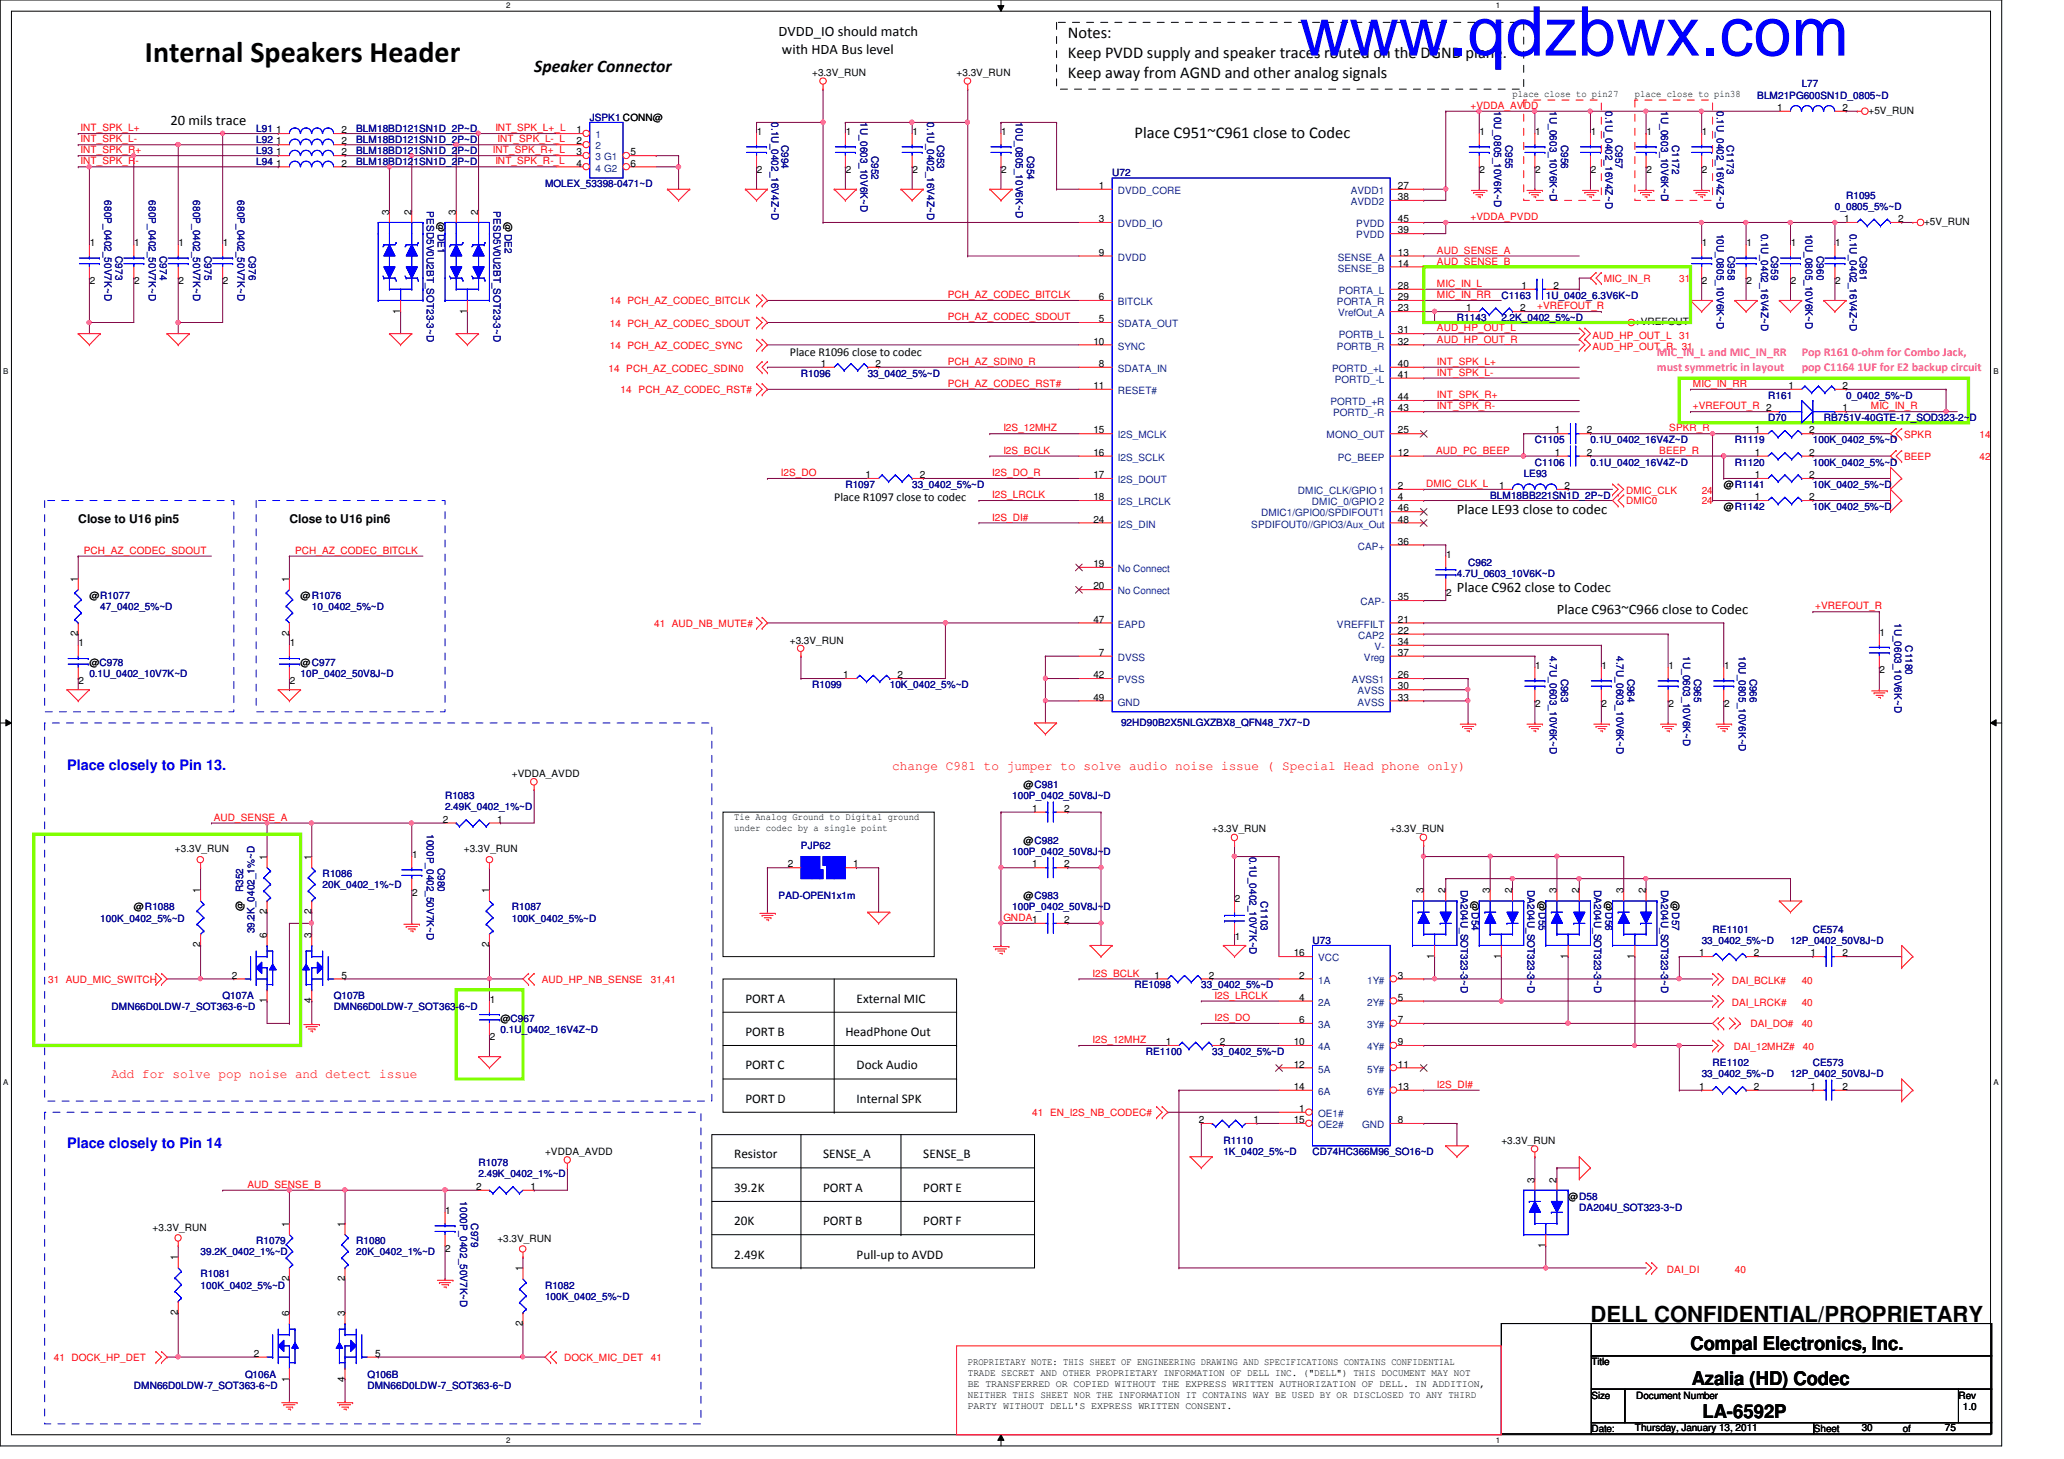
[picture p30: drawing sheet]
<svg xmlns="http://www.w3.org/2000/svg" width="297mm" height="210mm" viewBox="0 0 297 210" stroke-linecap="round" stroke-linejoin="round" font-family="sans-serif">
<defs><g id="words">
<text font-size="9.9" fill="#00f" x="187" y="8">www.qdzbwx.com</text>
<text font-size="4.3" x="20.9" y="8.9">Internal Speakers Header</text>
<text font-size="3.2" x="228.9" y="190.2">DELL CONFIDENTIAL/PROPRIETARY</text>
<g font-size="2.7">
<text x="243.3" y="194.3">Compal Electronics, Inc.</text>
<text x="243.5" y="199.2">Azalia (HD) Codec</text>
<text x="245" y="204">LA-6592P</text>
</g>
<text font-size="2.5" x="76.9" y="10.4">Speaker Connector</text>
<g font-size="2.4">
<text x="153.7" y="5.5">Notes:</text>
<text x="153.7" y="8.3">Keep PVDD supply and speaker traces routed on the DGND plane.</text>
<text x="153.7" y="11.2">Keep away from AGND and other analog signals</text>
<text x="163.3" y="19.9">Place C951~C961 close to Codec</text>
</g>
<g font-size="2.1">
<text x="112.1" y="5.2">DVDD_IO should match</text>
<text x="112.5" y="7.7">with HDA Bus level</text>
<text x="24.5" y="18">20 mils trace</text>
<text x="209.7" y="74">Place LE93 close to codec</text>
<text x="209.7" y="85.2">Place C962 close to Codec</text>
<text x="224.1" y="88.4">Place C963~C966 close to Codec</text>
</g>
<g font-size="2.1" fill="#00f">
<text x="9.6" y="110.7">Place closely to Pin 13.</text>
<text x="9.6" y="165.1">Place closely to Pin 14</text>
</g>
<g font-size="1.9" fill="#f00">
<text x="128.4" y="110.8">change C981 to jumper to solve audio noise issue ( Special Head phone only)</text>
<text x="16" y="155.1">Add for solve pop noise and detect issue</text>
</g>
<g font-size="1.9">
<text x="107.3" y="144.2">PORT A</text>
<text x="107.3" y="149.1">PORT B</text>
<text x="121.7" y="149.1">HeadPhone Out</text>
<text x="123.3" y="144.2">External MIC</text>
<text x="107.3" y="153.8">PORT C</text>
<text x="123.3" y="153.8">Dock Audio</text>
<text x="107.3" y="158.7">PORT D</text>
<text x="123.3" y="158.7">Internal SPK</text>
<text x="105.7" y="166.7">Resistor</text>
<text x="118.4" y="166.7">SENSE_A</text>
<text x="132.9" y="166.7">SENSE_B</text>
<text x="105.7" y="171.4">39.2K</text>
<text x="118.4" y="171.4">PORT A</text>
<text x="132.9" y="171.4">PORT E</text>
<text x="105.7" y="176.2">20K</text>
<text x="118.4" y="176.2">PORT B</text>
<text x="132.9" y="176.2">PORT F</text>
<text x="105.7" y="181.1">2.49K</text>
<text x="123.3" y="181.1">Pull-up to AVDD</text>
</g>
<g font-size="1.7">
<text x="113.7" y="51.3">Place R1096 close to codec</text>
<text x="11.3" y="75.2">Close to U16 pin5</text>
<text x="41.7" y="75.2">Close to U16 pin6</text>
<text x="120.1" y="72.1">Place R1097 close to codec</text>
</g>
<g font-size="1.7" fill="#f0f">
<text x="238.5" y="51.3">MIC_IN_L and MIC_IN_RR</text>
<text x="238.5" y="53.4">must symmetric in layout</text>
<text x="259.3" y="51.3">Pop R161 0-ohm for Combo Jack,</text>
<text x="259.3" y="53.4">pop C1164 1UF for E2 backup circuit</text>
</g>
<g font-size="1.4">
<text x="116.9" y="11">+3.3V_RUN</text>
<text x="137.7" y="11">+3.3V_RUN</text>
<text x="217.7" y="14">place close to pin27</text>
<text x="235.3" y="14">place close to pin38</text>
<text x="255.8" y="16">1</text>
<text x="265.2" y="16">2</text>
<text x="268.9" y="16.4">+5V_RUN</text>
<text x="39.7" y="24">1</text>
<text x="39.7" y="19.2">1</text>
<text x="39.7" y="20.8">1</text>
<text x="39.7" y="22.4">1</text>
<text x="49.1" y="24">2</text>
<text x="49.1" y="19.2">2</text>
<text x="49.1" y="20.8">2</text>
<text x="49.1" y="22.4">2</text>
<text x="83" y="19.2">1</text>
<text x="83" y="20.8">2</text>
<text x="83" y="22.4">3</text>
<text x="83" y="24">4</text>
<text x="90.8" y="22.4">5</text>
<text x="90.8" y="24">6</text>
<text x="108.9" y="19.4">1</text>
<text x="121.7" y="19.4">1</text>
<text x="131.3" y="19.4">1</text>
<text x="144.1" y="19.4">1</text>
<text x="212.9" y="19.4">1</text>
<text x="220.9" y="19.4">1</text>
<text x="228.9" y="19.4">1</text>
<text x="236.9" y="19.4">1</text>
<text x="244.9" y="19.4">1</text>
<text x="108.9" y="24.8">2</text>
<text x="121.7" y="24.8">2</text>
<text x="131.3" y="24.8">2</text>
<text x="144.1" y="24.8">2</text>
<text x="158.2" y="27.2">1</text>
<text x="201.2" y="27.2">27</text>
<text x="201.2" y="28.8">38</text>
<text x="212.9" y="24.8">2</text>
<text x="220.9" y="24.8">2</text>
<text x="228.9" y="24.8">2</text>
<text x="236.9" y="24.8">2</text>
<text x="244.9" y="24.8">2</text>
<text x="12.9" y="35.4">1</text>
<text x="19.3" y="35.4">1</text>
<text x="25.7" y="35.4">1</text>
<text x="32.1" y="35.4">1</text>
<text x="56" y="30.9" transform="rotate(-90 56 30.9)">3</text>
<text x="59.2" y="30.9" transform="rotate(-90 59.2 30.9)">2</text>
<text x="63" y="32" transform="rotate(90 63 32)">@DE1</text>
<text x="65.6" y="30.9" transform="rotate(-90 65.6 30.9)">3</text>
<text x="68.8" y="30.9" transform="rotate(-90 68.8 30.9)">2</text>
<text x="72.6" y="32" transform="rotate(90 72.6 32)">@DE2</text>
<text x="158.2" y="32">3</text>
<text x="201.2" y="33.6">39</text>
<text x="201.2" y="32">45</text>
<text x="244.9" y="35.4">1</text>
<text x="251.3" y="35.4">1</text>
<text x="257.7" y="35.4">1</text>
<text x="264.1" y="35.4">1</text>
<text x="265.4" y="32">1</text>
<text x="273.2" y="32">2</text>
<text x="276.9" y="32.4">+5V_RUN</text>
<text x="12.9" y="40.9">2</text>
<text x="19.3" y="40.9">2</text>
<text x="25.7" y="40.9">2</text>
<text x="32.1" y="40.9">2</text>
<text x="158.2" y="36.8">9</text>
<text x="201.2" y="36.8">13</text>
<text x="201.2" y="38.4">14</text>
<text x="201.2" y="41.6">28</text>
<text x="219" y="41.6">1</text>
<text x="223.6" y="41.6">2</text>
<text x="244.9" y="40.9">2</text>
<text x="251.3" y="40.9">2</text>
<text x="257.7" y="40.9">2</text>
<text x="264.1" y="40.9">2</text>
<text x="57.6" y="45.1" transform="rotate(-90 57.6 45.1)">1</text>
<text x="67.2" y="45.1" transform="rotate(-90 67.2 45.1)">1</text>
<text x="158.2" y="46.4">5</text>
<text x="158.2" y="43.2">6</text>
<text x="201.2" y="44.8">23</text>
<text x="201.2" y="43.2">29</text>
<text x="201.2" y="48">31</text>
<text x="211" y="44.8">1</text>
<text x="218.8" y="44.8">2</text>
<text x="235.3" y="46.8">+VREFOUT</text>
<text x="118.1" y="52.8">1</text>
<text x="126" y="52.8">2</text>
<text x="157.3" y="49.6">10</text>
<text x="158.2" y="52.8">8</text>
<text x="201.2" y="49.6">32</text>
<text x="201.2" y="52.8">40</text>
<text x="157.3" y="56">11</text>
<text x="201.2" y="54.4">41</text>
<text x="201.2" y="59.2">43</text>
<text x="201.2" y="57.6">44</text>
<text x="257.4" y="56">1</text>
<text x="265.2" y="56">2</text>
<text x="265.2" y="59.2">1</text>
<text x="157.3" y="62.4">15</text>
<text x="157.3" y="65.6">16</text>
<text x="201.2" y="65.6">12</text>
<text x="201.2" y="62.4">25</text>
<text x="223.8" y="65.6">1</text>
<text x="223.8" y="62.4">1</text>
<text x="228.4" y="65.6">2</text>
<text x="228.4" y="62.4">2</text>
<text x="252.6" y="62.4">1</text>
<text x="252.6" y="65.6">1</text>
<text x="260.4" y="62.4">2</text>
<text x="260.4" y="65.6">2</text>
<text x="124.5" y="68.8">1</text>
<text x="132.4" y="68.8">2</text>
<text x="157.3" y="68.8">17</text>
<text x="157.3" y="72">18</text>
<text x="201.2" y="70.4">2</text>
<text x="201.2" y="72">4</text>
<text x="215.8" y="70.4">1</text>
<text x="225.2" y="70.4">2</text>
<text x="248.1" y="70.2">@R1141</text>
<text x="252.6" y="72">1</text>
<text x="252.6" y="68.8">1</text>
<text x="260.4" y="72">2</text>
<text x="260.4" y="68.8">2</text>
<text x="157.3" y="75.2">24</text>
<text x="201.2" y="73.6">46</text>
<text x="201.2" y="75.2">48</text>
<text x="248.1" y="73.4">@R1142</text>
<text x="11.2" y="83.7" transform="rotate(-90 11.2 83.7)">1</text>
<text x="41.6" y="83.7" transform="rotate(-90 41.6 83.7)">1</text>
<text x="157.3" y="81.6">19</text>
<text x="201.2" y="78.4">36</text>
<text x="208.1" y="80.2">1</text>
<text x="12.9" y="86.2">@R1077</text>
<text x="43.3" y="86.2">@R1076</text>
<text x="157.3" y="84.8">20</text>
<text x="157.3" y="89.6">47</text>
<text x="201.2" y="89.6">21</text>
<text x="201.2" y="86.4">35</text>
<text x="208.1" y="85.7">2</text>
<text x="11.2" y="91.5" transform="rotate(-90 11.2 91.5)">2</text>
<text x="11.3" y="93">1</text>
<text x="12.9" y="95.8">@C978</text>
<text x="41.6" y="91.5" transform="rotate(-90 41.6 91.5)">2</text>
<text x="41.7" y="93">1</text>
<text x="43.3" y="95.8">@C977</text>
<text x="113.7" y="92.6">+3.3V_RUN</text>
<text x="158.2" y="94.4">7</text>
<text x="201.2" y="91.2">22</text>
<text x="201.2" y="92.8">34</text>
<text x="201.2" y="94.4">37</text>
<text x="270.5" y="91.4">1</text>
<text x="11.3" y="98.5">2</text>
<text x="41.7" y="98.5">2</text>
<text x="121.4" y="97.6">1</text>
<text x="129.2" y="97.6">2</text>
<text x="157.3" y="97.6">42</text>
<text x="157.3" y="100.8">49</text>
<text x="201.2" y="97.6">26</text>
<text x="201.2" y="99.2">30</text>
<text x="201.2" y="100.8">33</text>
<text x="220.9" y="96.2">1</text>
<text x="220.9" y="101.7">2</text>
<text x="230.5" y="96.2">1</text>
<text x="230.5" y="101.7">2</text>
<text x="240.1" y="96.2">1</text>
<text x="240.1" y="101.7">2</text>
<text x="248.1" y="96.2">1</text>
<text x="248.1" y="101.7">2</text>
<text x="270.5" y="96.9">2</text>
<text x="73.7" y="111.8">+VDDA_AVDD</text>
<text x="147.3" y="113.4">@C981</text>
<text x="63.8" y="118.4">2</text>
<text x="71.5" y="118.4">1</text>
<text x="105.7" y="118">Tie Analog Ground to Digital ground</text>
<text x="105.7" y="119.6">under codec by a single point</text>
<text x="148.5" y="116.8">1</text>
<text x="153.2" y="116.8">2</text>
<text x="174.5" y="119.8">+3.3V_RUN</text>
<text x="200.1" y="119.8">+3.3V_RUN</text>
<text x="25.2" y="122.6">+3.3V_RUN</text>
<text x="38.4" y="123.7" transform="rotate(-90 38.4 123.7)">1</text>
<text x="44.8" y="123.7" transform="rotate(-90 44.8 123.7)">1</text>
<text x="59.3" y="123.4">1</text>
<text x="66.8" y="122.6">+3.3V_RUN</text>
<text x="113.4" y="124.8">2</text>
<text x="122.8" y="124.8">1</text>
<text x="147.3" y="121.4">@C982</text>
<text x="148.5" y="124.8">1</text>
<text x="153.2" y="124.8">2</text>
<text x="19.3" y="131">@R1088</text>
<text x="28.8" y="128.5" transform="rotate(-90 28.8 128.5)">1</text>
<text x="35" y="131.1" transform="rotate(-90 35 131.1)">@</text>
<text x="38.4" y="131.5" transform="rotate(-90 38.4 131.5)">2</text>
<text x="44.8" y="131.5" transform="rotate(-90 44.8 131.5)">2</text>
<text x="59.3" y="128.9">2</text>
<text x="70.4" y="128.5" transform="rotate(-90 70.4 128.5)">1</text>
<text x="147.3" y="129.4">@C983</text>
<text x="177.7" y="129.8">2</text>
<text x="204.8" y="128.5" transform="rotate(-90 204.8 128.5)">3</text>
<text x="208" y="128.5" transform="rotate(-90 208 128.5)">2</text>
<text x="211.8" y="129.6" transform="rotate(90 211.8 129.6)">@D54</text>
<text x="214.4" y="128.5" transform="rotate(-90 214.4 128.5)">3</text>
<text x="217.6" y="128.5" transform="rotate(-90 217.6 128.5)">2</text>
<text x="221.4" y="129.6" transform="rotate(90 221.4 129.6)">@D55</text>
<text x="224" y="128.5" transform="rotate(-90 224 128.5)">3</text>
<text x="227.2" y="128.5" transform="rotate(-90 227.2 128.5)">2</text>
<text x="231.1" y="129.6" transform="rotate(90 231.1 129.6)">@D56</text>
<text x="233.6" y="128.5" transform="rotate(-90 233.6 128.5)">3</text>
<text x="236.9" y="128.5" transform="rotate(-90 236.9 128.5)">2</text>
<text x="240.7" y="129.6" transform="rotate(90 240.7 129.6)">@D57</text>
<text x="28.8" y="136.3" transform="rotate(-90 28.8 136.3)">2</text>
<text x="38.4" y="134.9" transform="rotate(-90 38.4 134.9)">6</text>
<text x="44.8" y="134.9" transform="rotate(-90 44.8 134.9)">3</text>
<text x="70.4" y="136.3" transform="rotate(-90 70.4 136.3)">2</text>
<text x="153.2" y="132.8">2</text>
<text x="177.7" y="135.3">1</text>
<text x="186.2" y="137.6">16</text>
<text x="206.4" y="137.9" transform="rotate(-90 206.4 137.9)">1</text>
<text x="216" y="137.9" transform="rotate(-90 216 137.9)">1</text>
<text x="225.6" y="137.9" transform="rotate(-90 225.6 137.9)">1</text>
<text x="235.2" y="137.9" transform="rotate(-90 235.2 137.9)">1</text>
<text x="244.6" y="137.6">1</text>
<text x="252.4" y="137.6">2</text>
<text x="260.6" y="137.6">1</text>
<text x="265.2" y="137.6">2</text>
<text x="33.4" y="140.8">2</text>
<text x="49.1" y="140.8">5</text>
<text x="166.2" y="140.8">1</text>
<text x="174" y="140.8">2</text>
<text x="187" y="140.8">2</text>
<text x="187" y="144">4</text>
<text x="201.2" y="144">5</text>
<text x="201.2" y="140.8">3</text>
<text x="38.4" y="144.3" transform="rotate(-90 38.4 144.3)">1</text>
<text x="44.8" y="144.3" transform="rotate(-90 44.8 144.3)">4</text>
<text x="70.5" y="144.2">1</text>
<text x="70.5" y="149.7">2</text>
<text x="72" y="147">@C967</text>
<text x="187" y="147.2">6</text>
<text x="201.2" y="147.2">7</text>
<text x="167.8" y="150.4">1</text>
<text x="175.6" y="150.4">2</text>
<text x="186.2" y="150.4">10</text>
<text x="186.2" y="153.6">12</text>
<text x="201.2" y="153.6">11</text>
<text x="201.2" y="150.4">9</text>
<text x="172.5" y="161.6">2</text>
<text x="180.4" y="161.6">1</text>
<text x="186.2" y="156.8">14</text>
<text x="186.2" y="161.6">15</text>
<text x="187" y="160">1</text>
<text x="201.2" y="161.6">8</text>
<text x="201.2" y="156.8">13</text>
<text x="244.6" y="156.8">1</text>
<text x="252.4" y="156.8">2</text>
<text x="260.6" y="156.8">1</text>
<text x="265.2" y="156.8">2</text>
<text x="78.4" y="166.2">+VDDA_AVDD</text>
<text x="216.1" y="164.6">+3.3V_RUN</text>
<text x="68.5" y="171.2">2</text>
<text x="76.4" y="171.2">1</text>
<text x="220.8" y="170.1" transform="rotate(-90 220.8 170.1)">3</text>
<text x="224" y="170.1" transform="rotate(-90 224 170.1)">2</text>
<text x="225.7" y="172.6">@D58</text>
<text x="22" y="177.1">+3.3V_RUN</text>
<text x="41.6" y="176.5" transform="rotate(-90 41.6 176.5)">1</text>
<text x="49.6" y="176.5" transform="rotate(-90 49.6 176.5)">1</text>
<text x="64.1" y="174.6">1</text>
<text x="71.6" y="178.6">+3.3V_RUN</text>
<text x="222.4" y="179.5" transform="rotate(-90 222.4 179.5)">1</text>
<text x="25.6" y="181.3" transform="rotate(-90 25.6 181.3)">1</text>
<text x="41.6" y="184.3" transform="rotate(-90 41.6 184.3)">2</text>
<text x="49.6" y="184.3" transform="rotate(-90 49.6 184.3)">2</text>
<text x="64.1" y="180.1">2</text>
<text x="75.2" y="182.9" transform="rotate(-90 75.2 182.9)">1</text>
<text x="25.6" y="189.1" transform="rotate(-90 25.6 189.1)">2</text>
<text x="41.6" y="189.3" transform="rotate(-90 41.6 189.3)">6</text>
<text x="49.6" y="189.3" transform="rotate(-90 49.6 189.3)">3</text>
<text x="75.2" y="190.8" transform="rotate(-90 75.2 190.8)">2</text>
<text x="36.5" y="195.2">2</text>
<text x="54" y="195.2">5</text>
<text x="139.3" y="196.4">PROPRIETARY NOTE: THIS SHEET OF ENGINEERING DRAWING AND SPECIFICATIONS CONTAINS CONFIDENTIAL</text>
<text x="139.3" y="198">TRADE SECRET AND OTHER PROPRIETARY INFORMATION OF DELL INC. (&quot;DELL&quot;) THIS DOCUMENT MAY NOT</text>
<text x="229" y="196.4">Title</text>
<text x="41.6" y="198.8" transform="rotate(-90 41.6 198.8)">1</text>
<text x="49.6" y="198.8" transform="rotate(-90 49.6 198.8)">4</text>
<text x="139.3" y="199.6">BE TRANSFERRED OR COPIED WITHOUT THE EXPRESS WRITTEN AUTHORIZATION OF DELL. IN ADDITION,</text>
<text x="139.3" y="201.1">NEITHER THIS SHEET NOR THE INFORMATION IT CONTAINS WAY BE USED BY OR DISCLOSED TO ANY THIRD</text>
<text x="139.3" y="202.7">PARTY WITHOUT DELL'S EXPRESS WRITTEN CONSENT.</text>
<text x="229" y="201.2">Size</text>
<text x="235.5" y="201.2">Document Number</text>
<text x="281.9" y="201.2">Rev</text>
<text x="282.5" y="202.8">1.0</text>
<text x="229" y="206">Date:</text>
<text x="235.3" y="205.9">Thursday, January 13, 2011</text>
<text x="261" y="206">Sheet</text>
<text x="267.9" y="205.9">30</text>
<text x="273.9" y="206">of</text>
<text x="279.9" y="205.9">75</text>
</g>
<g font-size="1.4" fill="#000080">
<text x="84.9" y="17.4">JSPK1 CONN@</text>
<text x="111" y="17.6" transform="rotate(90 111 17.6)">0.1U_0402_16V4Z~D</text>
<text x="123.8" y="17.6" transform="rotate(90 123.8 17.6)">1U_0603_10V6K~D</text>
<text x="133.4" y="17.6" transform="rotate(90 133.4 17.6)">0.1U_0402_16V4Z~D</text>
<text x="146.2" y="17.6" transform="rotate(90 146.2 17.6)">10U_0805_10V6K~D</text>
<text x="215" y="16" transform="rotate(90 215 16)">10U_0805_10V6K~D</text>
<text x="223.1" y="16" transform="rotate(90 223.1 16)">1U_0603_10V6K~D</text>
<text x="231.1" y="16" transform="rotate(90 231.1 16)">0.1U_0402_16V4Z~D</text>
<text x="239.1" y="16" transform="rotate(90 239.1 16)">1U_0603_10V6K~D</text>
<text x="247.1" y="16" transform="rotate(90 247.1 16)">0.1U_0402_16V4Z~D</text>
<text x="252.9" y="14.2">BLM21PG600SN1D_0805~D</text>
<text x="259.3" y="12.6">L77</text>
<text x="36.9" y="23.7">L94</text>
<text x="36.9" y="19">L91</text>
<text x="36.9" y="20.6">L92</text>
<text x="36.9" y="22.2">L93</text>
<text x="51.3" y="23.7">BLM18BD121SN1D_2P~D</text>
<text x="51.3" y="19">BLM18BD121SN1D_2P~D</text>
<text x="51.3" y="20.6">BLM18BD121SN1D_2P~D</text>
<text x="51.3" y="22.2">BLM18BD121SN1D_2P~D</text>
<text x="112.5" y="20.8" transform="rotate(90 112.5 20.8)">C994</text>
<text x="125.4" y="22.4" transform="rotate(90 125.4 22.4)">C952</text>
<text x="134.9" y="20.8" transform="rotate(90 134.9 20.8)">C953</text>
<text x="147.8" y="22.4" transform="rotate(90 147.8 22.4)">C954</text>
<text x="216.7" y="20.8" transform="rotate(90 216.7 20.8)">C955</text>
<text x="224.7" y="20.8" transform="rotate(90 224.7 20.8)">C956</text>
<text x="232.5" y="20.8" transform="rotate(90 232.5 20.8)">C957</text>
<text x="240.7" y="20.8" transform="rotate(90 240.7 20.8)">C1172</text>
<text x="248.5" y="20.8" transform="rotate(90 248.5 20.8)">C1173</text>
<text x="15" y="28.8" transform="rotate(90 15 28.8)">680P_0402_50V7K~D</text>
<text x="21.4" y="28.8" transform="rotate(90 21.4 28.8)">680P_0402_50V7K~D</text>
<text x="27.8" y="28.8" transform="rotate(90 27.8 28.8)">680P_0402_50V7K~D</text>
<text x="34.2" y="28.8" transform="rotate(90 34.2 28.8)">680P_0402_50V7K~D</text>
<text x="78.4" y="27">MOLEX_53398-0471~D</text>
<text x="160.1" y="25.4">U72</text>
<text x="265.7" y="28.6">R1095</text>
<text x="61.4" y="30.4" transform="rotate(90 61.4 30.4)">PESD5V0U2BT_SOT23-3~D</text>
<text x="71" y="30.4" transform="rotate(90 71 30.4)">PESD5V0U2BT_SOT23-3~D</text>
<text x="247.1" y="33.6" transform="rotate(90 247.1 33.6)">10U_0805_10V6K~D</text>
<text x="253.4" y="33.6" transform="rotate(90 253.4 33.6)">0.1U_0402_16V4Z~D</text>
<text x="259.8" y="33.6" transform="rotate(90 259.8 33.6)">10U_0805_10V6K~D</text>
<text x="264.1" y="30.2">0_0805_5%~D</text>
<text x="266.2" y="33.6" transform="rotate(90 266.2 33.6)">0.1U_0402_16V4Z~D</text>
<text x="16.6" y="36.8" transform="rotate(90 16.6 36.8)">C973</text>
<text x="23" y="36.8" transform="rotate(90 23 36.8)">C974</text>
<text x="29.4" y="36.8" transform="rotate(90 29.4 36.8)">C975</text>
<text x="35.8" y="36.8" transform="rotate(90 35.8 36.8)">C976</text>
<text x="248.7" y="36.8" transform="rotate(90 248.7 36.8)">C958</text>
<text x="254.9" y="36.8" transform="rotate(90 254.9 36.8)">C959</text>
<text x="261.4" y="36.8" transform="rotate(90 261.4 36.8)">C960</text>
<text x="267.7" y="36.8" transform="rotate(90 267.7 36.8)">C961</text>
<text x="209.7" y="46.2">R1143</text>
<text x="216.1" y="46.2">2.2K_0402_5%~D</text>
<text x="216.1" y="43">C1163</text>
<text x="222.5" y="43">1U_0402_6.3V6K~D</text>
<text x="115.3" y="54.2">R1096</text>
<text x="124.9" y="54.2">33_0402_5%~D</text>
<text x="254.5" y="57.4">R161</text>
<text x="265.7" y="57.4">0_0402_5%~D</text>
<text x="220.9" y="63.8">C1105</text>
<text x="228.9" y="63.8">0.1U_0402_16V4Z~D</text>
<text x="249.7" y="63.8">R1119</text>
<text x="254.5" y="60.6">D70</text>
<text x="260.9" y="63.8">100K_0402_5%~D</text>
<text x="262.5" y="60.6">RB751V-40GTE-17_SOD323-2~D</text>
<text x="121.7" y="70.2">R1097</text>
<text x="131.3" y="70.2">33_0402_5%~D</text>
<text x="214.5" y="71.8">BLM18BB221SN1D_2P~D</text>
<text x="219.3" y="68.6">LE93</text>
<text x="220.9" y="67">C1106</text>
<text x="228.9" y="67">0.1U_0402_16V4Z~D</text>
<text x="249.7" y="67">R1120</text>
<text x="260.9" y="67">100K_0402_5%~D</text>
<text x="260.9" y="70.2">10K_0402_5%~D</text>
<text x="260.9" y="73.4">10K_0402_5%~D</text>
<text x="209.7" y="83">4.7U_0603_10V6K~D</text>
<text x="211.3" y="81.4">C962</text>
<text x="14.4" y="87.8">47_0402_5%~D</text>
<text x="44.9" y="87.8">10_0402_5%~D</text>
<text x="272.7" y="89.6" transform="rotate(90 272.7 89.6)">1U_0603_10V6K~D</text>
<text x="223.1" y="94.4" transform="rotate(90 223.1 94.4)">4.7U_0603_10V6K~D</text>
<text x="232.7" y="94.4" transform="rotate(90 232.7 94.4)">4.7U_0603_10V6K~D</text>
<text x="242.2" y="94.4" transform="rotate(90 242.2 94.4)">1U_0603_10V6K~D</text>
<text x="250.2" y="94.4" transform="rotate(90 250.2 94.4)">10U_0805_10V6K~D</text>
<text x="274.2" y="92.8" transform="rotate(90 274.2 92.8)">C1180</text>
<text x="12.9" y="97.4">0.1U_0402_10V7K~D</text>
<text x="43.3" y="97.4">10P_0402_50V8J~D</text>
<text x="116.9" y="99">R1099</text>
<text x="128.1" y="99">10K_0402_5%~D</text>
<text x="224.7" y="97.6" transform="rotate(90 224.7 97.6)">C963</text>
<text x="234.2" y="97.6" transform="rotate(90 234.2 97.6)">C964</text>
<text x="243.8" y="97.6" transform="rotate(90 243.8 97.6)">C965</text>
<text x="251.8" y="97.6" transform="rotate(90 251.8 97.6)">C966</text>
<text x="161.3" y="104.4">92HD90B2X5NLGXZBX8_QFN48_7X7~D</text>
<text x="64" y="115">R1083</text>
<text x="64" y="116.6">2.49K_0402_1%~D</text>
<text x="145.7" y="115">100P_0402_50V8J~D</text>
<text x="61.4" y="120" transform="rotate(90 61.4 120)">1000P_0402_50V7K~D</text>
<text x="63" y="124.8" transform="rotate(90 63 124.8)">C980</text>
<text x="115.3" y="122.2">PJP62</text>
<text x="145.7" y="123">100P_0402_50V8J~D</text>
<text x="179.8" y="123.2" transform="rotate(90 179.8 123.2)">0.1U_0402_10V7K~D</text>
<text x="35" y="128.4" transform="rotate(-90 35 128.4)">R352</text>
<text x="46.4" y="126.2">R1086</text>
<text x="46.4" y="127.8">20K_0402_1%~D</text>
<text x="73.7" y="131">R1087</text>
<text x="112.1" y="129.4">PAD-OPEN1x1m</text>
<text x="145.7" y="131">100P_0402_50V8J~D</text>
<text x="181.4" y="129.6" transform="rotate(90 181.4 129.6)">C1103</text>
<text x="210.2" y="128" transform="rotate(90 210.2 128)">DA204U_SOT323-3~D</text>
<text x="219.8" y="128" transform="rotate(90 219.8 128)">DA204U_SOT323-3~D</text>
<text x="229.4" y="128" transform="rotate(90 229.4 128)">DA204U_SOT323-3~D</text>
<text x="239.1" y="128" transform="rotate(90 239.1 128)">DA204U_SOT323-3~D</text>
<text x="14.4" y="132.6">100K_0402_5%~D</text>
<text x="36.6" y="134.3" transform="rotate(-90 36.6 134.3)">39.2K_0402_1%~D</text>
<text x="73.7" y="132.6">100K_0402_5%~D</text>
<text x="188.9" y="135.8">U73</text>
<text x="244.9" y="135.8">33_0402_5%~D</text>
<text x="246.5" y="134.2">RE1101</text>
<text x="257.7" y="135.8">12P_0402_50V8J~D</text>
<text x="260.9" y="134.2">CE574</text>
<text x="32" y="143.8">Q107A</text>
<text x="48" y="143.8">Q107B</text>
<text x="163.3" y="142.2">RE1098</text>
<text x="172.9" y="142.2">33_0402_5%~D</text>
<text x="16" y="145.4">DMN66D0LDW-7_SOT363-6~D</text>
<text x="48" y="145.4">DMN66D0LDW-7_SOT363-6~D</text>
<text x="72" y="148.6">0.1U_0402_16V4Z~D</text>
<text x="164.9" y="151.8">RE1100</text>
<text x="174.5" y="151.8">33_0402_5%~D</text>
<text x="244.9" y="155">33_0402_5%~D</text>
<text x="246.5" y="153.4">RE1102</text>
<text x="257.7" y="155">12P_0402_50V8J~D</text>
<text x="260.9" y="153.4">CE573</text>
<text x="68.9" y="167.8">R1078</text>
<text x="176.1" y="164.6">R1110</text>
<text x="176.1" y="166.2">1K_0402_5%~D</text>
<text x="188.9" y="166.2">CD74HC366M96_SO16~D</text>
<text x="66.2" y="172.8" transform="rotate(90 66.2 172.8)">1000P_0402_50V7K~D</text>
<text x="68.9" y="169.4">2.49K_0402_1%~D</text>
<text x="36.9" y="179">R1079</text>
<text x="51.3" y="179">R1080</text>
<text x="67.8" y="176" transform="rotate(90 67.8 176)">C979</text>
<text x="227.3" y="174.2">DA204U_SOT323-3~D</text>
<text x="28.9" y="183.8">R1081</text>
<text x="28.9" y="185.4">100K_0402_5%~D</text>
<text x="28.9" y="180.6">39.2K_0402_1%~D</text>
<text x="51.3" y="180.6">20K_0402_1%~D</text>
<text x="78.4" y="185.4">R1082</text>
<text x="78.4" y="187">100K_0402_5%~D</text>
<text x="19.3" y="199.8">DMN66D0LDW-7_SOT363-6~D</text>
<text x="35.3" y="198.2">Q106A</text>
<text x="52.9" y="198.2">Q106B</text>
<text x="52.9" y="199.8">DMN66D0LDW-7_SOT363-6~D</text>
</g>
<g font-size="1.4" fill="#f00">
<text x="211.6" y="15.7">+VDDA_AVDD</text>
<text x="11.6" y="18.9">INT_SPK_L+</text>
<text x="11.6" y="20.5">INT_SPK_L-</text>
<text x="11.6" y="22.1">INT_SPK_R+</text>
<text x="11.6" y="23.7">INT_SPK_R-</text>
<text x="70.9" y="22.1">INT_SPK_R+_L</text>
<text x="71.3" y="18.9">INT_SPK_L+_L</text>
<text x="71.3" y="23.7">INT_SPK_R-_L</text>
<text x="71.6" y="20.5">INT_SPK_L-_L</text>
<text x="211.6" y="31.7">+VDDA_PVDD</text>
<text x="206.8" y="36.5">AUD_SENSE_A</text>
<text x="206.8" y="38.1">AUD_SENSE_B</text>
<text x="206.8" y="41.3">MIC_IN_L</text>
<text x="230.8" y="40.6">MIC_IN_R</text>
<text x="241.7" y="40.6">31</text>
<text x="87.8" y="43.8">14 PCH_AZ_CODEC_BITCLK</text>
<text x="87.8" y="47">14 PCH_AZ_CODEC_SDOUT</text>
<text x="136.4" y="42.9">PCH_AZ_CODEC_BITCLK</text>
<text x="136.4" y="46.1">PCH_AZ_CODEC_SDOUT</text>
<text x="206.8" y="47.7">AUD_HP_OUT_L</text>
<text x="206.8" y="42.9">MIC_IN_RR</text>
<text x="221.2" y="44.5">+VREFOUT_R</text>
<text x="87.6" y="53.5">14 PCH_AZ_CODEC_SDIN0</text>
<text x="87.8" y="50.2">14 PCH_AZ_CODEC_SYNC</text>
<text x="136.4" y="52.5">PCH_AZ_SDIN0_R</text>
<text x="206.8" y="49.3">AUD_HP_OUT_R</text>
<text x="206.8" y="52.5">INT_SPK_L+</text>
<text x="229.2" y="48.7">AUD_HP_OUT_L</text>
<text x="229.2" y="50.3">AUD_HP_OUT_R</text>
<text x="241.7" y="48.7">31</text>
<text x="242" y="50.3">31</text>
<text x="89.3" y="56.6">14 PCH_AZ_CODEC_RST#</text>
<text x="136.4" y="55.7">PCH_AZ_CODEC_RST#</text>
<text x="206.8" y="54.1">INT_SPK_L-</text>
<text x="206.8" y="57.3">INT_SPK_R+</text>
<text x="206.8" y="58.9">INT_SPK_R-</text>
<text x="243.6" y="58.9">+VREFOUT_R 2</text>
<text x="243.6" y="55.7">MIC_IN_RR</text>
<text x="269.2" y="58.9">MIC_IN_R</text>
<text x="144.4" y="65.3">I2S_BCLK</text>
<text x="144.4" y="62.1">I2S_12MHZ</text>
<text x="206.7" y="65.3">AUD_PC_BEEP</text>
<text x="238.8" y="65.3">BEEP_R</text>
<text x="240.2" y="62.1">SPKR_R</text>
<text x="274" y="63">SPKR</text>
<text x="284.9" y="63">14</text>
<text x="112.4" y="68.5">I2S_DO</text>
<text x="142.8" y="68.5">I2S_DO_R</text>
<text x="142.8" y="71.7">I2S_LRCLK</text>
<text x="205.2" y="70.1">DMIC_CLK_L</text>
<text x="234" y="71.1">DMIC_CLK</text>
<text x="244.9" y="71.1">24</text>
<text x="274" y="66.2">BEEP</text>
<text x="284.9" y="66.2">42</text>
<text x="142.8" y="74.9">I2S_DI#</text>
<text x="234" y="72.6">DMIC0</text>
<text x="244.9" y="72.6">24</text>
<text x="12.1" y="79.7">PCH_AZ_CODEC_SDOUT</text>
<text x="42.5" y="79.7">PCH_AZ_CODEC_BITCLK</text>
<text x="261.2" y="87.7">+VREFOUT_R</text>
<text x="94.1" y="90.2">41 AUD_NB_MUTE#</text>
<text x="30.8" y="118.1">AUD_SENSE_A</text>
<text x="144.4" y="132.5">GNDA1</text>
<text x="6.9" y="141.4">31 AUD_MIC_SWITCH</text>
<text x="78" y="141.4">AUD_HP_NB_SENSE</text>
<text x="93.7" y="141.4">31,41</text>
<text x="157.2" y="140.5">I2S_BCLK</text>
<text x="174.8" y="143.7">I2S_LRCLK</text>
<text x="249.2" y="141.5">DAI_BCLK#</text>
<text x="259.3" y="141.5">40</text>
<text x="174.8" y="146.9">I2S_DO</text>
<text x="249.2" y="144.7">DAI_LRCK#</text>
<text x="251.9" y="147.8">DAI_DO#</text>
<text x="259.3" y="144.7">40</text>
<text x="259.3" y="147.8">40</text>
<text x="157.2" y="150.1">I2S_12MHZ</text>
<text x="249.5" y="151.1">DAI_12MHZ#</text>
<text x="259.5" y="151.1">40</text>
<text x="148.5" y="160.6">41 EN_I2S_NB_CODEC#</text>
<text x="206.8" y="156.5">I2S_DI#</text>
<text x="35.6" y="170.9">AUD_SENSE_B</text>
<text x="239.9" y="183.1">DAI_DI</text>
<text x="249.7" y="183.1">40</text>
<text x="7.7" y="195.8">41 DOCK_HP_DET</text>
<text x="81.2" y="195.8">DOCK_MIC_DET</text>
<text x="93.7" y="195.8">41</text>
</g>
<g font-size="1.4" fill="#004080">
<text x="85.7" y="19.9">1</text>
<text x="85.7" y="21.5">2</text>
<text x="85.7" y="23.1">3 G1</text>
<text x="85.7" y="24.7">4 G2</text>
<text x="160.9" y="27.9">DVDD_CORE</text>
<text x="194.4" y="27.9">AVDD1</text>
<text x="194.4" y="29.5">AVDD2</text>
<text x="160.9" y="32.7">DVDD_IO</text>
<text x="195.2" y="34.3">PVDD</text>
<text x="195.2" y="32.7">PVDD</text>
<text x="160.9" y="37.5">DVDD</text>
<text x="192.5" y="37.5">SENSE_A</text>
<text x="192.5" y="39.1">SENSE_B</text>
<text x="160.9" y="47.1">SDATA_OUT</text>
<text x="160.9" y="43.9">BITCLK</text>
<text x="192.4" y="43.9">PORTA_R</text>
<text x="192.6" y="45.5">VrefOut_A</text>
<text x="192.7" y="42.3">PORTA_L</text>
<text x="160.9" y="53.5">SDATA_IN</text>
<text x="160.9" y="50.3">SYNC</text>
<text x="191.7" y="53.5">PORTD_+L</text>
<text x="192.4" y="50.3">PORTB_R</text>
<text x="192.7" y="48.7">PORTB_L</text>
<text x="160.9" y="56.7">RESET#</text>
<text x="191.5" y="58.3">PORTD_+R</text>
<text x="191.9" y="59.9">PORTD_-R</text>
<text x="192.1" y="55.1">PORTD_-L</text>
<text x="160.9" y="63.1">I2S_MCLK</text>
<text x="190.9" y="63.1">MONO_OUT</text>
<text x="160.9" y="66.3">I2S_SCLK</text>
<text x="160.9" y="69.5">I2S_DOUT</text>
<text x="186.8" y="71.1">DMIC_CLK/GPIO 1</text>
<text x="192.5" y="66.3">PC_BEEP</text>
<text x="160.9" y="72.7">I2S_LRCLK</text>
<text x="160.9" y="75.9">I2S_DIN</text>
<text x="180.1" y="75.9">SPDIFOUT0//GPIO3/Aux_Out</text>
<text x="181.5" y="74.3">DMIC1/GPIO0/SPDIFOUT1</text>
<text x="188.8" y="72.7">DMIC_0/GPIO 2</text>
<text x="160.9" y="82.3">No Connect</text>
<text x="195.4" y="79.1">CAP+</text>
<text x="160.9" y="85.5">No Connect</text>
<text x="195.8" y="87.1">CAP-</text>
<text x="160.9" y="95.1">DVSS</text>
<text x="160.9" y="90.3">EAPD</text>
<text x="192.4" y="90.3">VREFFILT</text>
<text x="195.4" y="91.9">CAP2</text>
<text x="196.3" y="95.1">Vreg</text>
<text x="197.8" y="93.5">V-</text>
<text x="160.9" y="98.3">PVSS</text>
<text x="160.9" y="101.5">GND</text>
<text x="194.6" y="98.3">AVSS1</text>
<text x="195.4" y="99.9">AVSS</text>
<text x="195.4" y="101.5">AVSS</text>
<text x="189.7" y="141.5">1A</text>
<text x="189.7" y="138.3">VCC</text>
<text x="196.8" y="141.5">1Y#</text>
<text x="189.7" y="144.7">2A</text>
<text x="189.7" y="147.9">3A</text>
<text x="196.8" y="147.9">3Y#</text>
<text x="196.8" y="144.7">2Y#</text>
<text x="189.7" y="151.1">4A</text>
<text x="189.7" y="154.3">5A</text>
<text x="196.8" y="154.3">5Y#</text>
<text x="196.8" y="151.1">4Y#</text>
<text x="189.7" y="160.7">OE1#</text>
<text x="189.7" y="157.5">6A</text>
<text x="196.8" y="157.5">6Y#</text>
<text x="189.7" y="162.3">OE2#</text>
<text x="196" y="162.3">GND</text>
</g>
<g font-size="1.1">
<text x="72.9" y="1.1">2</text>
<text x="215.3" y="1.1">1</text>
<text x=".5" y="53.8">B</text>
<text x="286.9" y="53.8">B</text>
<text x=".5" y="156.2">A</text>
<text x="286.9" y="156.2">A</text>
<text x="72.9" y="207.6">2</text>
<text x="215.3" y="207.6">1</text>
</g>
</g></defs>
<path d="M0 0h288.1v208h-288.1zM1.6 1.6h284.9v204.8h-284.9z" fill="none" stroke="#000" stroke-width=".14"/>
<g fill="#fff">
<path d="M72.9 .2h.5v1.2h-.5z"/>
<path d="M72.9 206.6h.5v1.2h-.5z"/>
</g>
<path d="M143.6 .8h.9l-.4 .8zM144.1 0v1.6M144.1 206.4l.4 .8h-.9zM144.1 206.4v1.6" fill="none" stroke="#000" stroke-width=".14"/>
<path d="M143.6 .8h.9l-.4 .8zM144.1 206.4l.4 .8h-.9z" fill="#000"/>
<g fill="#fff">
<path d="M215.3 .2h.6v1.2h-.6z"/>
<path d="M215.3 206.6h.6v1.2h-.6z"/>
<path d="M.5 52.8h.7v1.2h-.7z"/>
<path d="M286.9 52.8h.7v1.2h-.7z"/>
<path d="M.5 155.2h.7v1.2h-.7z"/>
<path d="M286.9 155.2h.7v1.2h-.7z"/>
</g>
<path d="M0 104h1.6M.8 103.5l.8 .5-.8 .4zM286.5 104l.8-.5v.9zM286.5 104h1.6" fill="none" stroke="#000" stroke-width=".14"/>
<path d="M.8 103.5l.8 .5-.8 .4zM286.5 104l.8-.5v.9z" fill="#000"/>
<g fill="none" stroke="#800040" stroke-width=".14">
<path d="M118.4 12.8h.1M118.4 12.8v4.8M131.3 17.6h.1M131.3 17.6v1.6M131.3 17.6h8M144.1 17.6h.1M144.1 17.6h8M144.1 17.6v1.6M108.9 24h.1M108.9 24v3.2M121.7 24h.1M121.7 24v3.2"/>
<path d="M131.3 24h.1M131.3 24v3.2M204.9 32h.1M204.9 32h3.2M110.4 52.8h.1M110.4 52.8h8"/>
</g>
<circle cx="131.2" cy="17.6" r=".31" fill="#f0f"/>
<circle cx="131.2" cy="17.6" r=".31" fill="none" stroke="#f0f" stroke-width=".14"/>
<path d="M121.7 17.6h.1M121.7 17.6v1.6M139.3 17.6h.1M139.3 17.6v19.2" fill="none" stroke="#800040" stroke-width=".14"/>
<circle cx="139.2" cy="17.6" r=".31" fill="#f0f"/>
<circle cx="139.2" cy="17.6" r=".31" fill="none" stroke="#f0f" stroke-width=".14"/>
<path d="M118.4 17.6h.1M118.4 17.6v14.4M139.3 36.8h.1M139.3 36.8h16" fill="none" stroke="#800040" stroke-width=".14"/>
<circle cx="118.4" cy="17.6" r=".31" fill="#f0f"/>
<circle cx="118.4" cy="17.6" r=".31" fill="none" stroke="#f0f" stroke-width=".14"/>
<g fill="none" stroke="#800040" stroke-width=".14">
<path d="M108.9 17.6h.1M108.9 17.6h9.5M108.9 17.6v1.6M121.7 17.6h.1M121.7 17.6h9.6M139.3 12.8h.1M139.3 12.8v4.8M152.1 17.6h.1M152.1 17.6v9.6M118.4 32h.1M118.4 32h36.9M152.1 27.2h.1"/>
<path d="M152.1 27.2h3.2M204.9 27.2h.1M204.9 27.2h3.2M208.1 27.2h.1M208.1 27.2v1.6"/>
</g>
<circle cx="208.1" cy="27.2" r=".3" fill="#f0f"/>
<circle cx="208.1" cy="27.2" r=".3" fill="none" stroke="#f0f" stroke-width=".14"/>
<g fill="none" stroke="#800040" stroke-width=".14">
<path d="M204.9 28.8h.1M204.9 33.6h.1M204.9 28.8h3.2M208.1 32h.1M208.1 32v1.6h-3.2M150.4 94.4h.1M150.4 97.6h.1M150.4 94.4h4.9M150.4 94.4v6.4M220.9 100.8h.1M220.9 100.8v3.2M230.5 100.8h.1"/>
<path d="M230.5 100.8v3.2M240.1 100.8h.1M240.1 100.8v3.2M248.1 100.8h.1M248.1 100.8v3.2"/>
</g>
<circle cx="150.4" cy="100.8" r=".3" fill="#f0f"/>
<circle cx="150.4" cy="100.8" r=".3" fill="none" stroke="#f0f" stroke-width=".14"/>
<circle cx="150.4" cy="97.6" r=".31" fill="#f0f"/>
<circle cx="150.4" cy="97.6" r=".31" fill="none" stroke="#f0f" stroke-width=".14"/>
<path d="M204.9 97.6h.1M204.9 99.2h.1M204.9 97.6h6.4M204.9 99.2h6.4M150.4 100.8h.1M150.4 100.8h4.9M211.3 100.8h.1M211.3 100.8v3.2" fill="none" stroke="#800040" stroke-width=".14"/>
<circle cx="211.2" cy="100.8" r=".3" fill="#f0f"/>
<circle cx="211.2" cy="100.8" r=".3" fill="none" stroke="#f0f" stroke-width=".14"/>
<g fill="none" stroke="#800040" stroke-width=".14">
<path d="M144.1 24h.1M144.1 24v3.2M204.9 36.8h.1M204.9 38.4h.1M204.9 36.8h22.4M204.9 38.4h22.4M206.5 44.8h.1M206.5 44.8h4.8M204.9 78.4h.1M204.9 70.4h.1M204.9 72h.1M204.9 78.4h3.2"/>
<path d="M204.9 70.4h11.2M204.9 72h27.2M208.1 78.4h.1M208.1 78.4v1.6M225.7 70.4h.1M225.7 70.4h6.4M136.1 89.6h.1M136.1 89.6h19.2M204.9 94.4h.1M204.9 92.8h.1M204.9 91.2h.1M204.9 89.6h.1"/>
<path d="M204.9 86.4h.1M204.9 94.4h16M204.9 92.8h25.6M204.9 91.2h35.2M204.9 89.6h43.2M208.1 84.8h.1M208.1 84.8v1.6h-3.2M220.9 94.4h.1M220.9 94.4v1.6M230.5 92.8h.1M230.5 92.8v3.2M240.1 91.2h.1"/>
<path d="M240.1 91.2v4.8M248.1 89.6h.1M248.1 89.6v6.4M150.4 100.8h.1M150.4 100.8v3.2M204.9 100.8h.1M204.9 100.8h6.4"/>
</g>
<circle cx="136" cy="89.6" r=".31" fill="#f0f"/>
<circle cx="136" cy="89.6" r=".31" fill="none" stroke="#f0f" stroke-width=".14"/>
<g fill="none" stroke="#800040" stroke-width=".14">
<path d="M110.4 89.6h.1M110.4 89.6h25.7M115.3 94.4h.1M115.3 97.6h.1M115.3 97.6h6.4M115.3 94.4v3.2M129.7 97.6h.1M136.1 89.6h.1M136.1 89.6v8h-6.4M150.4 97.6h.1M150.4 97.6h4.9M211.3 97.6h.1"/>
<path d="M211.3 99.2h.1M211.3 97.6v3.2"/>
</g>
<circle cx="211.2" cy="99.2" r=".3" fill="#f0f"/>
<circle cx="211.2" cy="99.2" r=".3" fill="none" stroke="#f0f" stroke-width=".14"/>
<path d="M25.7 46.4h.1M25.7 46.4v1.6M25.7 46.4h6.3" fill="none" stroke="#800040" stroke-width=".14"/>
<circle cx="25.6" cy="46.4" r=".31" fill="#f0f"/>
<circle cx="25.6" cy="46.4" r=".31" fill="none" stroke="#f0f" stroke-width=".14"/>
<path d="M32 19.2h.1M32 19.2v16M25.7 20.8h.1M25.7 20.8v14.4" fill="none" stroke="#800040" stroke-width=".14"/>
<circle cx="32" cy="19.2" r=".3" fill="#f0f"/>
<circle cx="32" cy="19.2" r=".3" fill="none" stroke="#f0f" stroke-width=".14"/>
<path d="M59.3 22.4h.1M59.3 22.4h20.7M32 40h.1M32 40v6.4" fill="none" stroke="#800040" stroke-width=".14"/>
<circle cx="59.2" cy="22.4" r=".3" fill="#f0f"/>
<circle cx="59.2" cy="22.4" r=".3" fill="none" stroke="#f0f" stroke-width=".14"/>
<path d="M11.3 19.2h.1M11.3 19.2h20.7M11.3 20.8h.1M11.3 22.4h.1M11.3 20.8h14.4M11.3 22.4h8M19.3 22.4h.1M19.3 22.4v12.8M12.9 46.4h.1M12.9 46.4h6.4M25.7 40h.1M25.7 40v6.4" fill="none" stroke="#800040" stroke-width=".14"/>
<circle cx="12.8" cy="46.4" r=".3" fill="#f0f"/>
<circle cx="12.8" cy="46.4" r=".3" fill="none" stroke="#f0f" stroke-width=".14"/>
<g fill="none" stroke="#800040" stroke-width=".14">
<path d="M11.3 24h.1M11.3 24h1.6M12.9 24h.1M12.9 24v11.2M12.9 46.4h.1M12.9 40h.1M12.9 40v8M19.3 40h.1M19.3 40v6.4M110.4 43.2h.1M110.4 56h.1M110.4 49.6h.1"/>
<path d="M110.4 46.4h.1M110.4 43.2h44.9M110.4 56h44.9M110.4 49.6h44.9M110.4 46.4h44.9M126.4 52.8h.1M126.4 52.8h28.9M25.7 179.2h.1M25.7 179.2v1.6M25.7 195.2h.1M25.7 188.8h.1M25.7 195.2h11.2"/>
<path d="M25.7 188.8v6.4"/>
</g>
<circle cx="25.6" cy="195.2" r=".31" fill="#f0f"/>
<circle cx="25.6" cy="195.2" r=".31" fill="none" stroke="#f0f" stroke-width=".14"/>
<path d="M49.7 171.2h.1M49.7 171.2h14.3M76.9 171.2h.1M81.7 168h.1M81.7 168v3.2h-4.8M41.7 198.4h.1M41.7 198.4v3.2M49.7 198.4h.1M49.7 198.4v3.2" fill="none" stroke="#800040" stroke-width=".14"/>
<circle cx="64" cy="171.2" r=".3" fill="#f0f"/>
<circle cx="64" cy="171.2" r=".3" fill="none" stroke="#f0f" stroke-width=".14"/>
<circle cx="49.6" cy="171.2" r=".31" fill="#f0f"/>
<circle cx="49.6" cy="171.2" r=".31" fill="none" stroke="#f0f" stroke-width=".14"/>
<path d="M64 171.2h.1M64 171.2v3.2" fill="none" stroke="#800040" stroke-width=".14"/>
<circle cx="64" cy="171.2" r=".3" fill="#f0f"/>
<circle cx="64" cy="171.2" r=".3" fill="none" stroke="#f0f" stroke-width=".14"/>
<path d="M64 179.2v4.8M64 184h.1M75.3 195.2h.1M75.3 190.4v4.8M75.3 195.2h3.1" fill="none" stroke="#800040" stroke-width=".14"/>
<circle cx="75.2" cy="195.2" r=".3" fill="#f0f"/>
<circle cx="75.2" cy="195.2" r=".3" fill="none" stroke="#f0f" stroke-width=".14"/>
<g fill="none" stroke="#800040" stroke-width=".14">
<path d="M44.9 118.4h.1M44.9 118.4v4.8M59.3 118.4h.1M59.3 118.4h4.7M59.3 118.4v4.8M72 118.4h.1M72 118.4h4.9M70.4 124.8h.1M70.4 136h.1M70.4 124.8v3.2M70.4 136v4.8h-20.7M44.9 144h.1"/>
<path d="M44.9 144v3.2M49.7 140.8h.1M32 171.2h.1M32 171.2h9.7v4.8M41.7 176h.1M49.7 176h.1M49.7 171.2v4.8M64 171.2h.1M64 171.2h4.9M24 195.2h.1M24 195.2h1.7M41.7 188.8h.1"/>
<path d="M41.7 184v4.8M49.7 188.8h.1M49.7 184v4.8M75.3 180.8h.1M75.3 180.8v1.6"/>
</g>
<circle cx="59.2" cy="118.4" r=".3" fill="#f0f"/>
<circle cx="59.2" cy="118.4" r=".3" fill="none" stroke="#f0f" stroke-width=".14"/>
<path d="M44.9 118.4h.1M44.9 118.4h14.4M59.3 128h.1M59.3 128v4.8" fill="none" stroke="#800040" stroke-width=".14"/>
<circle cx="44.8" cy="118.4" r=".3" fill="#f0f"/>
<circle cx="44.8" cy="118.4" r=".3" fill="none" stroke="#f0f" stroke-width=".14"/>
<path d="M70.4 140.8h.1M70.4 140.8h4.9" fill="none" stroke="#800040" stroke-width=".14"/>
<circle cx="70.4" cy="140.8" r=".3" fill="#f0f"/>
<circle cx="70.4" cy="140.8" r=".3" fill="none" stroke="#f0f" stroke-width=".14"/>
<path d="M38.4 118.4h.1M38.4 118.4h6.5" fill="none" stroke="#800040" stroke-width=".14"/>
<circle cx="38.4" cy="118.4" r=".3" fill="#f0f"/>
<circle cx="38.4" cy="118.4" r=".3" fill="none" stroke="#f0f" stroke-width=".14"/>
<path d="M76.9 113.6h.1M76.9 113.6v4.8M44.9 132.8h.1M44.9 132.8v1.6" fill="none" stroke="#800040" stroke-width=".14"/>
<circle cx="44.8" cy="132.8" r=".3" fill="#f0f"/>
<circle cx="44.8" cy="132.8" r=".3" fill="none" stroke="#f0f" stroke-width=".14"/>
<g fill="none" stroke="#800040" stroke-width=".14">
<path d="M208.1 16h.1M208.1 16v11.2M251.3 32h.1M251.3 32h6.4M257.7 32h.1M257.7 32v3.2M264.1 32h.1M264.1 32h1.6M264.1 32v3.2M204.9 48h.1M204.9 49.6h.1M204.9 41.6h.1"/>
<path d="M204.9 52.8h.1M204.9 54.4h.1M204.9 57.6h.1M204.9 59.2h.1M204.9 48h22.4M204.9 49.6h22.4M204.9 41.6h14.4M204.9 52.8h22.4M204.9 54.4h22.4M204.9 57.6h22.4M204.9 59.2h22.4M257.7 40h.1"/>
<path d="M257.7 40v3.2M264.1 40h.1M264.1 40v3.2M11.3 97.6h.1M11.3 80h.1M11.3 91.2h.1M11.3 80v3.2M11.3 91.2v1.6M11.3 97.6v1.6M11.3 80h19.1M41.7 91.2h.1M41.7 80h.1"/>
<path d="M41.7 80v3.2M41.7 91.2v1.6M41.7 80h19.2"/>
</g>
<circle cx="264.1" cy="32" r=".3" fill="#f0f"/>
<circle cx="264.1" cy="32" r=".3" fill="none" stroke="#f0f" stroke-width=".14"/>
<g fill="none" stroke="#800040" stroke-width=".14">
<path d="M212.9 16h.1M212.9 16v3.2M220.9 16h.1M220.9 16h8M212.9 24h.1M212.9 24v3.2M220.9 24h.1M220.9 24v3.2M228.9 24h.1M228.9 24v3.2M244.9 32h.1M244.9 32v3.2"/>
<path d="M251.3 32h.1M251.3 32v3.2M251.3 40h.1M251.3 40v3.2"/>
</g>
<circle cx="228.9" cy="16" r=".3" fill="#f0f"/>
<circle cx="228.9" cy="16" r=".3" fill="none" stroke="#f0f" stroke-width=".14"/>
<circle cx="220.9" cy="16" r=".3" fill="#f0f"/>
<circle cx="220.9" cy="16" r=".3" fill="none" stroke="#f0f" stroke-width=".14"/>
<path d="M212.9 16h.1M212.9 16h8M220.9 16h.1M220.9 16v3.2M228.9 16h.1M228.9 16v3.2" fill="none" stroke="#800040" stroke-width=".14"/>
<circle cx="212.8" cy="16" r=".3" fill="#f0f"/>
<circle cx="212.8" cy="16" r=".3" fill="none" stroke="#f0f" stroke-width=".14"/>
<path d="M208.1 16h.1M208.1 16h4.8M208.1 32h.1M208.1 32h36.8M244.9 40h.1M244.9 40v3.2" fill="none" stroke="#800040" stroke-width=".14"/>
<circle cx="208.1" cy="32" r=".3" fill="#f0f"/>
<circle cx="208.1" cy="32" r=".3" fill="none" stroke="#f0f" stroke-width=".14"/>
<path d="M244.9 32h.1M244.9 32h6.4" fill="none" stroke="#800040" stroke-width=".14"/>
<circle cx="251.2" cy="32" r=".3" fill="#f0f"/>
<circle cx="251.2" cy="32" r=".3" fill="none" stroke="#f0f" stroke-width=".14"/>
<circle cx="244.9" cy="32" r=".3" fill="#f0f"/>
<circle cx="244.9" cy="32" r=".3" fill="none" stroke="#f0f" stroke-width=".14"/>
<path d="M257.7 32h.1M257.7 32h6.4" fill="none" stroke="#800040" stroke-width=".14"/>
<circle cx="257.7" cy="32" r=".31" fill="#f0f"/>
<circle cx="257.7" cy="32" r=".31" fill="none" stroke="#f0f" stroke-width=".14"/>
<path d="M244.9 16h.1M244.9 16h11.2M265.7 16h.1M265.7 16h1.6M273.7 32h.1M273.7 32h1.6" fill="none" stroke="#800040" stroke-width=".14"/>
<circle cx="244.9" cy="16" r=".3" fill="#f0f"/>
<circle cx="244.9" cy="16" r=".3" fill="none" stroke="#f0f" stroke-width=".14"/>
<path d="M132.9 68.8h.1M132.9 68.8h22.4M204.9 123.2h.1M204.9 123.2v4.8M206.5 137.6h.1M206.5 137.6v3.2" fill="none" stroke="#800040" stroke-width=".14"/>
<circle cx="204.8" cy="123.2" r=".3" fill="#f0f"/>
<circle cx="204.8" cy="123.2" r=".3" fill="none" stroke="#f0f" stroke-width=".14"/>
<path d="M208.1 126.4h.1M208.1 126.4v1.6M236.9 126.4h.1M236.9 126.4h20.8" fill="none" stroke="#800040" stroke-width=".14"/>
<circle cx="236.9" cy="126.4" r=".3" fill="#f0f"/>
<circle cx="236.9" cy="126.4" r=".3" fill="none" stroke="#f0f" stroke-width=".14"/>
<path d="M172.9 144h.1M172.9 144h11.2M174.5 140.8h.1M174.5 140.8h9.6M241.7 140.8h.1M241.7 140.8h4.8" fill="none" stroke="#800040" stroke-width=".14"/>
<circle cx="241.7" cy="140.8" r=".31" fill="#f0f"/>
<circle cx="241.7" cy="140.8" r=".31" fill="none" stroke="#f0f" stroke-width=".14"/>
<path d="M214.5 123.2h.1M214.5 123.2v4.8M224.1 123.2h.1M224.1 123.2v4.8M225.7 137.6h.1M225.7 137.6v9.6M180.9 161.6h.1M180.9 161.6h3.2" fill="none" stroke="#800040" stroke-width=".14"/>
<circle cx="214.5" cy="123.2" r=".3" fill="#f0f"/>
<circle cx="214.5" cy="123.2" r=".3" fill="none" stroke="#f0f" stroke-width=".14"/>
<path d="M227.3 126.4h.1M227.3 126.4v1.6" fill="none" stroke="#800040" stroke-width=".14"/>
<circle cx="227.2" cy="126.4" r=".3" fill="#f0f"/>
<circle cx="227.2" cy="126.4" r=".3" fill="none" stroke="#f0f" stroke-width=".14"/>
<path d="M217.7 126.4h.1M217.7 126.4v1.6" fill="none" stroke="#800040" stroke-width=".14"/>
<circle cx="217.7" cy="126.4" r=".31" fill="#f0f"/>
<circle cx="217.7" cy="126.4" r=".31" fill="none" stroke="#f0f" stroke-width=".14"/>
<path d="M216.1 137.6h.1M216.1 137.6v6.4M216.1 144h.1M216.1 144h30.4" fill="none" stroke="#800040" stroke-width=".14"/>
<circle cx="216.1" cy="144" r=".3" fill="#f0f"/>
<circle cx="216.1" cy="144" r=".3" fill="none" stroke="#f0f" stroke-width=".14"/>
<path d="M214.5 123.2h.1M214.5 123.2h9.6M172.9 161.6h.1M172.9 161.6v4.8" fill="none" stroke="#800040" stroke-width=".14"/>
<circle cx="224.1" cy="123.2" r=".3" fill="#f0f"/>
<circle cx="224.1" cy="123.2" r=".3" fill="none" stroke="#f0f" stroke-width=".14"/>
<path d="M204.9 121.6h.1M204.9 123.2h.1M204.9 121.6v1.6M204.9 123.2h9.6M208.1 126.4h.1M208.1 126.4h9.6M222.5 179.2h.1M222.5 179.2v3.2" fill="none" stroke="#800040" stroke-width=".14"/>
<circle cx="222.5" cy="182.4" r=".3" fill="#f0f"/>
<circle cx="222.5" cy="182.4" r=".3" fill="none" stroke="#f0f" stroke-width=".14"/>
<g fill="none" stroke="#800040" stroke-width=".14">
<path d="M177.7 134.4h.1M177.7 121.6h.1M177.7 123.2h.1M177.7 121.6v8M177.7 134.4v1.6M217.7 126.4h.1M217.7 126.4h9.6M169.7 156.8h.1M169.7 156.8v25.6M169.7 156.8h14.4M172.9 147.2h.1M172.9 147.2h11.2"/>
<path d="M204.9 140.8h.1M204.9 144h.1M204.9 147.2h.1M204.9 140.8h1.6M204.9 144h11.2M204.9 147.2h20.8M220.9 166.4h.1M220.9 166.4v3.2M224.1 168h.1M224.1 168h3.2M224.1 168v1.6M222.5 182.4h.1"/>
<path d="M222.5 182.4h14.4"/>
</g>
<circle cx="177.7" cy="123.2" r=".31" fill="#f0f"/>
<circle cx="177.7" cy="123.2" r=".31" fill="none" stroke="#f0f" stroke-width=".14"/>
<g fill="none" stroke="#800040" stroke-width=".14">
<path d="M177.7 123.2h.1M177.7 123.2h6.4M184.1 123.2h.1M184.1 123.2v14.4M233.7 123.2h.1M233.7 123.2v4.8M204.9 156.8h.1M204.9 150.4h.1M204.9 156.8h8M204.9 150.4h30.4M225.7 147.2h.1M225.7 147.2h20.8"/>
<path d="M168.1 160h.1M168.1 160h16M204.9 161.6h.1M204.9 161.6h4.8M209.7 161.6h.1M209.7 161.6v3.2"/>
</g>
<circle cx="225.7" cy="147.2" r=".31" fill="#f0f"/>
<circle cx="225.7" cy="147.2" r=".31" fill="none" stroke="#f0f" stroke-width=".14"/>
<path d="M235.3 137.6h.1M235.3 137.6v12.8" fill="none" stroke="#800040" stroke-width=".14"/>
<circle cx="235.2" cy="150.4" r=".3" fill="#f0f"/>
<circle cx="235.2" cy="150.4" r=".3" fill="none" stroke="#f0f" stroke-width=".14"/>
<path d="M224.1 123.2h.1M224.1 123.2h9.6M236.9 126.4h.1M236.9 126.4v1.6M241.7 150.4h.1M241.7 150.4h4.8M169.7 182.4h.1M169.7 182.4h52.8" fill="none" stroke="#800040" stroke-width=".14"/>
<circle cx="241.7" cy="150.4" r=".31" fill="#f0f"/>
<circle cx="241.7" cy="150.4" r=".31" fill="none" stroke="#f0f" stroke-width=".14"/>
<g fill="none" stroke="#800040" stroke-width=".14">
<path d="M110.4 68.8h.1M110.4 68.8h14.5M140.9 72h.1M140.9 75.2h.1M140.9 72h14.4M140.9 75.2h14.4M204.9 65.6h14.4M219.3 65.6h.1M227.3 126.4h.1M227.3 126.4h9.6M257.7 126.4h.1M257.7 126.4v3.2"/>
<path d="M176.1 150.4h.1M176.1 150.4h8"/>
</g>
<circle cx="219.2" cy="65.6" r=".31" fill="#f0f"/>
<circle cx="219.2" cy="65.6" r=".31" fill="none" stroke="#f0f" stroke-width=".14"/>
<path d="M219.3 62.4h.1M219.3 65.6h.1M219.3 62.4h4.8M219.3 62.4v3.2M219.3 65.6h4.8M246.5 62.4h.1M246.5 62.4h6.4" fill="none" stroke="#800040" stroke-width=".14"/>
<circle cx="246.5" cy="62.4" r=".3" fill="#f0f"/>
<circle cx="246.5" cy="62.4" r=".3" fill="none" stroke="#f0f" stroke-width=".14"/>
<path d="M248.1 65.6h.1M248.1 65.6h4.8" fill="none" stroke="#800040" stroke-width=".14"/>
<circle cx="248.1" cy="65.6" r=".31" fill="#f0f"/>
<circle cx="248.1" cy="65.6" r=".31" fill="none" stroke="#f0f" stroke-width=".14"/>
<path d="M142.4 65.6h.1M142.4 62.4h.1M142.4 62.4h12.9M142.4 65.6h12.9M260.9 62.4h.1M260.9 65.6h.1M260.9 62.4h11.2M260.9 65.6h11.2M144.1 132.8h.1M144.1 132.8v3.2" fill="none" stroke="#800040" stroke-width=".14"/>
<circle cx="144.1" cy="132.8" r=".3" fill="#f0f"/>
<circle cx="144.1" cy="132.8" r=".3" fill="none" stroke="#f0f" stroke-width=".14"/>
<path d="M158.4 132.8h.1M158.4 132.8v3.2" fill="none" stroke="#800040" stroke-width=".14"/>
<circle cx="158.5" cy="132.8" r=".3" fill="#f0f"/>
<circle cx="158.5" cy="132.8" r=".3" fill="none" stroke="#f0f" stroke-width=".14"/>
<path d="M144.1 116.8h.1M144.1 116.8h4.8M144.1 116.8v16M144.1 124.8h.1M144.1 132.8h.1M144.1 124.8h4.8M144.1 132.8h4.8" fill="none" stroke="#800040" stroke-width=".14"/>
<circle cx="144.1" cy="124.8" r=".3" fill="#f0f"/>
<circle cx="144.1" cy="124.8" r=".3" fill="none" stroke="#f0f" stroke-width=".14"/>
<path d="M153.7 116.8h.1M153.7 116.8h4.7M158.4 116.8h.1M158.4 116.8v16h-4.7M153.7 124.8h.1M153.7 132.8h.1M153.7 124.8h4.7M158.4 124.8h.1" fill="none" stroke="#800040" stroke-width=".14"/>
<circle cx="158.5" cy="124.8" r=".3" fill="#f0f"/>
<circle cx="158.5" cy="124.8" r=".3" fill="none" stroke="#f0f" stroke-width=".14"/>
<path d="M68.9 19.2h.1M68.9 19.2h11.1" fill="none" stroke="#800040" stroke-width=".14"/>
<circle cx="68.8" cy="19.2" r=".3" fill="#f0f"/>
<circle cx="68.8" cy="19.2" r=".3" fill="none" stroke="#f0f" stroke-width=".14"/>
<path d="M65.7 20.8h.1M65.7 20.8h14.3" fill="none" stroke="#800040" stroke-width=".14"/>
<circle cx="65.6" cy="20.8" r=".31" fill="#f0f"/>
<circle cx="65.6" cy="20.8" r=".31" fill="none" stroke="#f0f" stroke-width=".14"/>
<path d="M56 24h.1M56 24h24" fill="none" stroke="#800040" stroke-width=".14"/>
<circle cx="56" cy="24" r=".3" fill="#f0f"/>
<circle cx="56" cy="24" r=".3" fill="none" stroke="#f0f" stroke-width=".14"/>
<g fill="none" stroke="#800040" stroke-width=".14">
<path d="M68.9 19.2h.1M68.9 19.2v11.2M56 24h.1M56 24v6.4M59.3 22.4h.1M59.3 22.4v8M65.7 20.8h.1M65.7 20.8v9.6M57.7 44.8h.1M57.7 44.8v3.2M67.3 44.8h.1M67.3 44.8v3.2"/>
<path d="M204.9 43.2h.1M204.9 43.2h11.2M206.5 44.8h.1M206.5 44.8v1.6M110.4 124.8h.1M110.4 124.8h3.3M110.4 124.8v6.4M123.3 124.8h.1M123.3 124.8h3.1M126.4 124.8h.1M126.4 124.8v6.4"/>
</g>
<circle cx="206.5" cy="44.8" r=".3" fill="#f0f"/>
<circle cx="206.5" cy="44.8" r=".3" fill="none" stroke="#f0f" stroke-width=".14"/>
<path d="M228.9 16h.1M228.9 16h16v3.2M236.9 19.2h.1M236.9 16h.1M236.9 16v3.2M244.9 19.2h.1M236.9 24h.1M236.9 24v3.2M244.9 24h.1M244.9 24v3.2M206.5 46.4h.1M206.5 46.4h27.2" fill="none" stroke="#800040" stroke-width=".14"/>
<circle cx="236.9" cy="16" r=".3" fill="#f0f"/>
<circle cx="236.9" cy="16" r=".3" fill="none" stroke="#f0f" stroke-width=".14"/>
<g fill="none" stroke="#800040" stroke-width=".14">
<path d="M228.9 62.4h.1M228.9 65.6h.1M228.9 62.4h17.6M228.9 65.6h19.2M246.5 62.4h.1M246.5 72h.1M246.5 62.4v9.6M246.5 72h6.4M248.1 68.8h.1M248.1 65.6h.1M248.1 68.8h4.8M248.1 65.6v3.2"/>
<path d="M260.9 68.8h.1M260.9 72h.1M260.9 68.8h11.2M260.9 72h11.2M270.5 88h.1M270.5 96h.1M270.5 88v3.2M270.5 96v3.2M241.7 137.6h.1M241.7 137.6v3.2h-35.2M241.7 137.6h3.2M155.3 140.8h.1"/>
<path d="M155.3 150.4h.1M155.3 140.8h11.2M155.3 150.4h12.8M206.5 140.8h.1"/>
</g>
<circle cx="206.5" cy="140.8" r=".3" fill="#f0f"/>
<circle cx="206.5" cy="140.8" r=".3" fill="none" stroke="#f0f" stroke-width=".14"/>
<g fill="none" stroke="#800040" stroke-width=".14">
<path d="M94.4 24h3.3M97.7 24h.1M97.7 22.4h.1M97.7 22.4v4.8M252.9 137.6h8M260.9 137.6h.1M265.7 137.6h8M273.7 137.6h.1M235.3 150.4h.1M235.3 150.4h6.4v6.4M241.7 156.8h.1M241.7 156.8h3.2"/>
<path d="M244.9 156.8h.1M252.9 156.8h8M260.9 156.8h.1M265.7 156.8h8M273.7 156.8h.1"/>
</g>
<circle cx="97.6" cy="24" r=".31" fill="#f0f"/>
<circle cx="97.6" cy="24" r=".31" fill="none" stroke="#f0f" stroke-width=".14"/>
<path d="M94.4 22.4h.1M94.4 22.4h3.3M41.7 171.2h.1M41.7 171.2h8" fill="none" stroke="#800040" stroke-width=".14"/>
<circle cx="41.6" cy="171.2" r=".31" fill="#f0f"/>
<circle cx="41.6" cy="171.2" r=".31" fill="none" stroke="#f0f" stroke-width=".14"/>
<g fill="none" stroke="#800040" stroke-width=".14">
<path d="M41.7 99.2h.1M41.7 97.6v1.6M28.9 124.8h.1M28.9 136h.1M28.9 124.8v3.2M28.9 136v4.8M24 140.8h4.9M28.9 140.8h.1M38.4 144h.1M38.4 144v3.2M70.4 148.8h.1M70.4 140.8h.1"/>
<path d="M70.4 140.8v3.2M70.4 148.8v3.2M54.4 195.2h.1M54.4 195.2h20.9"/>
</g>
<circle cx="28.8" cy="140.8" r=".3" fill="#f0f"/>
<circle cx="28.8" cy="140.8" r=".3" fill="none" stroke="#f0f" stroke-width=".14"/>
<g fill="none" stroke="#800040" stroke-width=".14">
<path d="M204.9 44.8h.1M204.9 44.8h1.6M219.3 44.8h11.2M224.1 41.6h3.2M227.3 41.6h.1M227.3 40h.1M227.3 40v1.6M227.3 40h1.6M228.9 40h.1M230.5 44.8h.1M243.3 59.2h.1M243.3 59.2h11.2"/>
<path d="M265.7 59.2h.1M265.7 59.2h14.4M30.4 118.4h.1M30.4 118.4h8M38.4 118.4h.1M38.4 118.4v4.8M38.4 131.2h.1M38.4 131.2v3.2M41.7 132.8h.1M41.7 132.8v14.4M41.7 132.8h3.2M44.9 132.8h.1"/>
<path d="M44.9 131.2h.1M44.9 131.2v1.6M28.9 140.8h4.8M33.7 140.8h.1M38.4 147.2h3.3M41.7 147.2h.1"/>
</g>
<circle cx="280.1" cy="59.2" r=".3" fill="#f0f"/>
<circle cx="280.1" cy="59.2" r=".3" fill="none" stroke="#f0f" stroke-width=".14"/>
<path d="M32 19.2h8M40 19.2h.1M25.7 20.8h14.3M40 20.8h.1M243.3 56h.1M243.3 56h14.4M265.7 56h.1M265.7 56h14.4M280.1 56h.1M280.1 59.2h.1M280.1 56v3.2M280.1 59.2h1.6" fill="none" stroke="#800040" stroke-width=".14"/>
<circle cx="25.6" cy="20.8" r=".31" fill="#f0f"/>
<circle cx="25.6" cy="20.8" r=".31" fill="none" stroke="#f0f" stroke-width=".14"/>
<path d="M19.3 22.4h20.7M40 22.4h.1" fill="none" stroke="#800040" stroke-width=".14"/>
<circle cx="19.2" cy="22.4" r=".3" fill="#f0f"/>
<circle cx="19.2" cy="22.4" r=".3" fill="none" stroke="#f0f" stroke-width=".14"/>
<path d="M12.9 24h27.1M40 24h.1" fill="none" stroke="#800040" stroke-width=".14"/>
<circle cx="12.8" cy="24" r=".3" fill="#f0f"/>
<circle cx="12.8" cy="24" r=".3" fill="none" stroke="#f0f" stroke-width=".14"/>
<path d="M49.7 19.2h19.2M68.9 19.2h.1M49.7 22.4h.1M49.7 20.8h.1M49.7 24h6.3M49.7 22.4h9.6M49.7 20.8h16M56 24h.1M260.9 88h.1M260.9 88h9.6" fill="none" stroke="#800040" stroke-width=".14"/>
<g fill="none" stroke="#f00" stroke-width=".14">
<path d="M118.4 12.8h.1M118.4 12.1v.7M139.3 12.8h.1M139.3 12.1v.7M267.3 16h.1M267.3 16h.6M40 24h1.7M48 24h1.7M96.1 27.2h.1M96.1 27.2h3.2M96.1 27.2l1.6 1.6M97.7 28.8h.1"/>
<path d="M99.3 27.2h.1M99.3 27.2l-1.6 1.6M107.3 27.2h.1M107.3 27.2h3.1M107.3 27.2l1.6 1.6M108.9 28.8h.1M110.4 27.2h.1M110.4 27.2l-1.5 1.6M120.1 27.2h.1M120.1 27.2h3.2M120.1 27.2l1.6 1.6M121.7 28.8h.1"/>
<path d="M123.3 27.2h.1M123.3 27.2l-1.6 1.6M129.7 27.2h.1M129.7 27.2h3.2M129.7 27.2l1.6 1.6M131.3 28.8h.1M132.9 27.2h.1M132.9 27.2l-1.6 1.6M142.4 27.2h.1M142.4 27.2h3.3M142.4 27.2l1.7 1.6M144.1 28.8h.1"/>
<path d="M145.7 27.2h.1M145.7 27.2l-1.6 1.6M211.7 27.4h2.3M212.1 27.7h.1M212.1 27.7h1.6M212.4 28h1M212.7 28.3h.3M212.9 27.2h.1M212.9 27.2v.2M213 28.3h.1M213.4 28h.1M214 27.4h.1"/>
<path d="M219.7 27.4h2.3M220.1 27.7h.1M220.1 27.7h1.6M220.4 28h1M220.7 28.3h.3M220.9 27.2h.1M220.9 27.2v.2M221 28.3h.1M221.4 28h.1M222 27.4h.1M227.7 27.4h2.3M228.1 27.7h.1"/>
<path d="M228.1 27.7h1.6M228.4 28h1M228.7 28.3h.3M228.9 27.2h.1M228.9 27.2v.2M229 28.3h.1M229.4 28h.1M229.7 39.2h.1M229.7 39.2l-.8 .8 .8 .8M230 27.4h.1M230.5 39.2h.1M230.5 39.2l-.8 .8 .8 .8"/>
<path d="M235.8 27.4h2.2M236.1 27.7h.1M236.1 27.7h1.6M236.4 28h1M236.7 28.3h.3M236.9 27.2h.1M236.9 27.2v.2M237 28.3h.1M237.4 28h.1M238 27.4h.1M243.8 27.4h2.2M244.1 27.7h.1"/>
<path d="M244.1 27.7h1.6M244.4 28h1M244.7 28.3h.3M244.9 27.2h.1M244.9 27.2v.2M245 28.3h.1M245.4 28h.1M246 27.4h.1M251.3 35.2v1.6M251.3 38.4v1.6M275.3 32h.1M275.3 32h.6"/>
<path d="M11.3 48h.1M11.3 48h3.1M11.3 48l1.6 1.6M12.9 49.6h.1M14.4 48h.1M14.4 48l-1.5 1.6M24 48h.1M24 48h3.3M24 48l1.7 1.6M25.7 49.6h.1M27.3 48h.1M27.3 48l-1.6 1.6"/>
<path d="M56 48h.1M56 48h3.3M56 48l1.7 1.6M57.7 49.6h.1M59.3 48h.1M59.3 48l-1.6 1.6M65.7 48h.1M65.7 48h3.2M65.7 48l1.6 1.6M67.3 49.6h.1M68.9 48h.1M68.9 48l-1.6 1.6"/>
<path d="M108.9 44h.1M108.9 42.4h.1M108.9 56.8h.1M108.9 55.2h.1M108.9 50.4h.1M108.9 48.8h.1M108.9 47.2h.1M108.9 45.6h.1M108.9 42.4l.8 .8-.8 .8M108.9 55.2l.8 .8-.8 .8M108.9 48.8l.8 .8-.8 .8M108.9 45.6l.8 .8-.8 .8"/>
<path d="M109.7 52h.1M109.7 53.6h.1M109.7 42.4h.1M109.7 44h.1M109.7 55.2h.1M109.7 56.8h.1M109.7 48.8h.1M109.7 50.4h.1M109.7 45.6h.1M109.7 47.2h.1M109.7 52l-.8 .8 .8 .8M109.7 42.4l.7 .8-.7 .8"/>
<path d="M109.7 55.2l.7 .8-.7 .8M109.7 48.8l.7 .8-.7 .8M109.7 45.6l.7 .8-.7 .8M110.4 52h.1M110.4 53.6h.1M110.4 52l-.7 .8 .7 .8M219.3 41.6h1.6M222.5 41.6h1.6M227.3 47.2h.1M227.3 48.8h.1M227.3 50.4h.1M227.3 47.2l.8 .8-.8 .8"/>
<path d="M227.3 48.8l.8 .8-.8 .8M228.1 47.2h.1M228.1 48.8h.1M228.1 50.4h.1M228.1 47.2l.8 .8-.8 .8M228.1 48.8l.8 .8-.8 .8M229.7 40.8h.1M230.5 40.8h.1M233.7 46.4h.1M233.7 46.4h.6M243.3 43.2h.1M243.3 43.2h3.2"/>
<path d="M243.3 43.2l1.6 1.6M244.9 44.8h.1M246.5 43.2h.1M246.5 43.2l-1.6 1.6M249.7 43.2h.1M249.7 43.2h3.2M249.7 43.2l1.6 1.6M251.3 44.8h.1M252.9 43.2h.1M252.9 43.2l-1.6 1.6M256.1 43.2h.1M256.1 43.2h3.2"/>
<path d="M256.1 43.2l1.6 1.6M257.7 44.8h.1M257.7 56h1.6M259.3 43.2h.1M259.3 43.2l-1.6 1.6M262.5 43.2h.1M262.5 43.2h3.2M262.5 43.2l1.6 1.6M264.1 44.8h.1M264.1 56h1.6M265.7 43.2h.1M265.7 43.2l-1.6 1.6"/>
<path d="M224.1 65.6h1.6M227.3 65.6h1.6M232.1 69.6h.1M232.1 71.2h.1M232.1 69.6l.8 .8-.8 .8M232.9 69.6h.1M232.9 71.2h.1M232.9 72.8h.1M232.9 69.6l.8 .8-1.6 1.6 .8 .8M233.7 72.8h.1M233.7 71.2h.1M233.7 71.2l-.8 .8 .8 .8"/>
<path d="M252.9 62.4h1.6M259.3 62.4h1.6M272.1 70.4h.1M272.1 67.2h.1M272.1 73.6h.1M272.1 67.2v6.4M272.1 67.2l1.6 1.6M272.1 70.4l1.6 1.6M272.9 61.6h.1M272.9 63.2h.1M272.9 64.8h.1M272.9 66.4h.1"/>
<path d="M272.9 61.6l-.8 .8 .8 .8M272.9 64.8l-.8 .8 .8 .8M273.7 68.8h.1M273.7 72h.1M273.7 63.2h.1M273.7 61.6h.1M273.7 66.4h.1M273.7 64.8h.1M273.7 68.8l-1.6 1.6M273.7 72l-1.6 1.6M273.7 61.6l-.8 .8 .8 .8M273.7 64.8l-.8 .8 .8 .8"/>
<path d="M9.6 99.2h.1M9.6 99.2h3.3M9.6 99.2l1.7 1.6M12.9 99.2h.1M12.9 99.2l-1.6 1.6M40 99.2h.1M40 99.2h3.3M40 99.2l1.7 1.6M43.3 99.2h.1M43.3 99.2l-1.6 1.6M108.9 90.4h.1M108.9 88.8h.1"/>
<path d="M108.9 88.8l.8 .8-.8 .8M109.7 88.8h.1M109.7 90.4h.1M109.7 88.8l.7 .8-.7 .8M115.3 94.4h.1M115.3 93.8v.6M269.4 99.4h2.2M269.7 99.7h.1M269.7 99.7h1.6M270.5 99.2h.1M270.5 99.2v.2M271.6 99.4h.1"/>
<path d="M11.3 100.8h.1M41.7 100.8h.1M76.9 113.6h.1M76.9 113v.6M148.9 104h.1M148.9 104h3.2M148.9 104l1.5 1.6M150.4 105.6h.1M152.1 104h.1M152.1 104l-1.7 1.6M210.1 104.2h2.3M210.5 104.5h.1"/>
<path d="M210.5 104.5h1.6M210.8 104.8h.9M211.1 105.2h.4M211.3 104h.1M211.3 104v.2M211.5 105.2h.1M211.7 104.8h.1M212.4 104.2h.1M219.7 104.2h2.3M220.1 104.5h.1M220.1 104.5h1.6M220.4 104.8h1"/>
<path d="M220.7 105.2h.3M220.9 104h.1M220.9 104v.2M221 105.2h.1M221.4 104.8h.1M222 104.2h.1M229.4 104.2h2.2M229.7 104.5h.1M229.7 104.5h1.6M230 104.8h1M230.3 105.2h.3M230.5 104h.1"/>
<path d="M230.5 104v.2M230.6 105.2h.1M231 104.8h.1M231.6 104.2h.1M239 104.2h2.2M239.3 104.5h.1M239.3 104.5h1.6M239.6 104.8h1M239.9 105.2h.3M240.1 104h.1M240.1 104v.2M240.2 105.2h.1"/>
<path d="M240.6 104.8h.1M241.2 104.2h.1M247 104.2h2.2M247.3 104.5h.1M247.3 104.5h1.6M247.6 104.8h1M247.9 105.2h.3M248.1 104h.1M248.1 104v.2M248.2 105.2h.1M248.6 104.8h.1M249.2 104.2h.1"/>
<path d="M270 100h1M270.3 100.3h.3M270.6 100.3h.1M271 100h.1M28.9 124.8h.1M28.9 124.2v.6M58.1 133h2.3M58.5 133.3h.1M58.5 133.3h1.6M58.8 133.6h.9M59.1 133.9h.3M59.3 132.8h.1"/>
<path d="M59.3 132.8v.2M59.4 133.9h.1M59.7 133.6h.1M60.4 133h.1M70.4 124.8h.1M70.4 124.2v.6M70.4 128v1.6M70.4 134.4v1.6M109.3 131.4h2.3M109.7 131.7h.1M109.7 131.7h1.5M110 132h1"/>
<path d="M110.3 132.3h.3M110.4 131.2h.1M110.4 131.2v.2M110.6 132.3h.1M111 132h.1M111.6 131.4h.1M124.9 131.2h.1M124.9 131.2h3.2M124.9 131.2l1.5 1.6M126.4 132.8h.1M128.1 131.2h.1M128.1 131.2l-1.7 1.6"/>
<path d="M143 136.2h2.2M143.3 136.5h.1M143.3 136.5h1.6M143.6 136.8h1M143.9 137.2h.3M144.1 136h.1M144.1 136v.2M144.2 137.2h.1M144.6 136.8h.1M145.2 136.2h.1M156.9 136h.1M156.9 136h3.2"/>
<path d="M156.9 136l1.5 1.6M158.4 137.6h.1M160.1 136h.1M160.1 136l-1.7 1.6M176.1 136h.1M176.1 136h3.2M176.1 136l1.6 1.6M177.7 137.6h.1M177.7 121.6h.1M177.7 121v.6M179.3 136h.1M179.3 136l-1.6 1.6"/>
<path d="M204.9 121.6h.1M204.9 121v.6M256.1 129.6h.1M256.1 129.6h3.2M256.1 129.6l1.6 1.6M257.7 131.2h.1M259.3 129.6h.1M259.3 129.6l-1.6 1.6M273.7 139.2h.1M273.7 136h.1M273.7 136v3.2M273.7 136l1.6 1.6"/>
<path d="M275.3 137.6h.1M275.3 137.6l-1.6 1.6M22.4 141.6h.1M22.4 140h.1M22.4 140l.8 .8-.8 .8M23.2 140h.1M23.2 141.6h.1M23.2 140l.8 .8-.8 .8M43.7 147.4h2.3M44.1 147.7h.1M44.1 147.7h1.6M44.4 148h.9"/>
<path d="M44.7 148.3h.3M44.9 147.2h.1M44.9 147.2v.2M45 148.3h.1M45.3 148h.1M46 147.4h.1M68.9 152h.1M68.9 152h3.1M68.9 152l1.5 1.6M70.4 153.6h.1M72 152h.1M72 152l-1.6 1.6"/>
<path d="M76.1 140h.1M76.1 141.6h.1M76.1 140l-.8 .8 .8 .8M76.9 141.6h.1M76.9 140h.1M76.9 140l-.8 .8 .8 .8M166.5 159.2h.1M166.5 159.2l.8 .8-.8 .8M167.3 159.2h.1M167.3 159.2l.8 .8-.8 .8M246.5 149.6h.1M246.5 151.2h.1"/>
<path d="M246.5 143.2h.1M246.5 144.8h.1M246.5 140h.1M246.5 141.6h.1M246.5 149.6l.8 .8-.8 .8M246.5 143.2l.8 .8-.8 .8M246.5 140l.8 .8-.8 .8M247.3 149.6h.1M247.3 151.2h.1M247.3 143.2h.1M247.3 144.8h.1M247.3 140h.1"/>
<path d="M247.3 141.6h.1M247.3 146.4h.1M247.3 148h.1M247.3 140l.8 .8-.8 .8M247.3 149.6l.8 .8-.8 .8M247.3 143.2l.8 .8-.8 .8M247.3 146.4l-.8 .8 .8 .8M248.1 148h.1M248.1 146.4h.1M248.1 146.4l-.8 .8 .8 .8M248.9 146.4l.8 .8M249.7 147.2h.1"/>
<path d="M249.7 147.2l-.8 .8M249.7 146.4l.8 .8M250.5 147.2h.1M250.5 147.2l-.8 .8M273.7 158.4h.1M273.7 155.2h.1M273.7 155.2v3.2M273.7 155.2l1.6 1.6M275.3 156.8h.1M275.3 156.8l-1.6 1.6M25.7 179.2h.1M25.7 178.6v.6"/>
<path d="M81.7 168h.1M81.7 167.4v.6M166.5 160.8h.1M167.3 160.8h.1M171.3 166.4h.1M171.3 166.4h3.2M171.3 166.4l1.6 1.6M172.9 168h.1M174.5 166.4h.1M174.5 166.4l-1.6 1.6M208.1 164.8h.1M208.1 164.8h3.2"/>
<path d="M208.1 164.8l1.6 1.6M209.7 166.4h.1M211.3 164.8h.1M211.3 164.8l-1.6 1.6M220.9 166.4h.1M220.9 165.8v.6M227.3 169.6h.1M227.3 166.4h.1M227.3 166.4v3.2M227.3 166.4l1.6 1.6M228.9 168h.1M228.9 168l-1.6 1.6"/>
<path d="M22.4 196h.1M22.4 194.4h.1M22.4 194.4l.8 .8-.8 .8M23.2 194.4h.1M23.2 196h.1M23.2 194.4l.8 .8-.8 .8M62.9 184.2h2.3M63.2 184.5h.1M63.2 184.5h1.7M63.6 184.8h1M63.9 185.2h.3M64 184h.1"/>
<path d="M64 184v.2M64.2 185.2h.1M64.6 184.8h.1M65.2 184.2h.1M75.3 180.8h.1M75.3 180.2v.6M79.2 194.4h.1M79.2 196h.1M79.2 194.4l-.8 .8 .8 .8M80 196h.1M80 194.4h.1M80 194.4l-.8 .8 .8 .8"/>
<path d="M137.7 193.6h78.4v12.8h-78.4zM236.9 181.7h.1M236.9 183.2h.1M236.9 181.7l.8 .7-.8 .8M237.7 181.7h.1M237.7 183.2h.1M237.7 181.7l.8 .7-.8 .8M40.6 201.8h2.2M40.8 202.1h.1M40.8 202.1h1.7M41.2 202.4h.9M41.5 202.7h.3"/>
<path d="M41.7 201.6h.1M41.7 201.6v.2M41.8 202.7h.1M42.1 202.4h.1M42.8 201.8h.1M48.6 201.8h2.2M48.8 202.1h.1M48.8 202.1h1.7M49.2 202.4h.9M49.5 202.7h.3M49.7 201.6h.1M49.7 201.6v.2"/>
<path d="M49.8 202.7h.1M50.1 202.4h.1M50.8 201.8h.1"/>
<circle cx="118.4" cy="11.7" r=".46"/>
<circle cx="139.2" cy="11.7" r=".46"/>
<circle cx="268.4" cy="16" r=".47"/>
<circle cx="276.4" cy="32" r=".47"/>
<circle cx="234.8" cy="46.4" r=".47"/>
<circle cx="115.2" cy="93.3" r=".46"/>
<circle cx="76.8" cy="112.5" r=".47"/>
<circle cx="28.8" cy="123.7" r=".46"/>
<circle cx="70.4" cy="123.7" r=".46"/>
<circle cx="177.6" cy="120.5" r=".46"/>
<circle cx="204.8" cy="120.5" r=".47"/>
<circle cx="25.6" cy="178.1" r=".46"/>
<circle cx="75.2" cy="179.7" r=".46"/>
<circle cx="81.6" cy="166.9" r=".46"/>
<circle cx="220.9" cy="165.3" r=".46"/>
</g>
<g fill="none" stroke="#000" stroke-width=".14">
<path d="M104.1 116.8h30.3v20.8h-30.3zM104.1 140.8h33.6v19.2h-33.6zM104.1 145.6h33.6M104.1 150.4h33.6M104.1 155.2h33.6M120.1 140.8v19.2M137.7 145.6h.1M137.7 150.4h.1M137.7 155.2h.1M102.4 163.2h46.5v19.2h-46.5zM102.4 168h46.5M102.4 172.8h46.5"/>
<path d="M102.4 177.6h46.5M115.3 163.2v19.2M120.1 160h.1M129.7 177.6h.1M129.7 163.2v14.4M148.9 168h.1M148.9 172.8h.1M148.9 177.6h.1M115.3 182.4h.1M216.1 190.4h12.9v15.9h-12.9zM229 190.4h57.6v4.7h-57.6zM229 195.1h57.6v4.8h-57.6z"/>
<path d="M229 199.9h4.8v4.8h-4.8zM233.8 199.9h48.1v4.8h-48.1zM281.9 199.9h4.7v4.8h-4.7zM229 204.7h32v1.6h-32zM261 204.7h25.6v1.6h-25.6z"/>
</g>
<path d="M152.1 3.2h67.2v9.6h-67.2z" fill="none" stroke="#000" stroke-width=".14" stroke-dasharray="1 1 1 1 1 1 1 1"/>
<path d="M6.4 72h27.3v30.4h-27.3zM36.9 72h27.1v30.4h-27.1zM6.4 104h96v54.4h-96zM6.4 160h94.5v44.9h-94.5z" fill="none" stroke="#00f" stroke-width=".14" stroke-dasharray="1 1 1 1 1 1 1 1"/>
<path d="M219.3 14.4h11.2v14.4h-11.2zM235.3 14.4h11.2v14.4h-11.2z" fill="none" stroke="#f00" stroke-width=".14" stroke-dasharray="1 1 1 1 1 1 1 1"/>
<path d="M204.9 38.4h38.4v8h-38.4zM241.7 54.4h41.6v6.4h-41.6zM4.9 120h38.4v30.4h-38.4zM65.7 142.4h9.6v12.8h-9.6z" fill="none" stroke="#80ff00" stroke-width=".47"/>
<g fill="none" stroke="#00f" stroke-width=".14">
<path d="M41.7 24a.78 .78 0 0 1 .7-.8 .78 .78 0 0 1 .8 .8M43.3 24a.78 .78 0 0 1 .7-.8 .78 .78 0 0 1 .8 .8M44.9 24a.76 .76 0 0 1 .7-.8 .76 .76 0 0 1 .8 .8M46.4 24a.78 .78 0 0 1 .8-.8 .78 .78 0 0 1 .8 .8M249.8 37.9h2.9M249.8 37.1h2.9M251.3 37.1h.1M251.3 37.9h.1M251.3 36.8v.3M251.3 37.9v.5M252.7 37.9h.1M252.7 37.1h.1"/>
<path d="M220.9 41.6h.3M221.2 41.6h.1M221.2 40.2h.1M221.2 40.2v2.9M222 40.2h.1M222 41.6h.1M222 41.6h.5M222 40.2v2.9M259.8 55.5h.1M259.8 55.5l-.5 .5M259.8 55.5l.9 1M260.7 56.5h.1"/>
<path d="M261.7 55.5h.1M261.7 55.5l-1 1M261.7 55.5l.9 1M262.6 56.5h.1M263.6 55.5h.1M263.6 55.5l-1 1M263.6 55.5l.5 .5M264.1 56h.1M225.7 65.6h.3M226 65.6h.1M226 64.2h.1M226 64.2v2.9"/>
<path d="M226.8 64.2h.1M226.8 65.6h.1M226.8 65.6h.5M226.8 64.2v2.9M255 61.9h.1M255 61.9l-.5 .5M255 61.9l.9 1M255.9 62.9h.1M256.9 61.9h.1M256.9 61.9l-1 1M256.9 61.9l.9 1M257.8 62.9h.1"/>
<path d="M258.8 61.9h.1M258.8 61.9l-1 1M258.8 61.9l.5 .5M259.3 62.4h.1M70 131.1h.1M70 133h.1M70 131.1l.9 .9M70 133l.9 .9M70.4 134.4h.1M70.4 129.6l.5 .5M70.9 130.1h.1M70.9 132h.1"/>
<path d="M70.9 133.9h.1M70.9 130.1l-.9 1M70.9 132l-.9 1M70.9 133.9l-.5 .5"/>
</g>
<path d="M207.3 131.2h1.6l-.8 1.6z" fill="#00f"/>
<g fill="none" stroke="#00f" stroke-width=".14">
<path d="M203.3 129.6h.1M203.3 136h.1M203.3 129.6v6.4M203.3 129.6h6.4M204.9 131.2h.1M204.9 129.6v1.6M206.5 134.4h.1M206.5 134.4v1.6M206.5 134.4h1.6M207.3 131.2h1.6l-.8 1.6zM208.1 134.4h.1M208.1 131.2h.1"/>
<path d="M208.1 129.6v1.6M208.1 132.8v1.6M209.7 129.6h.1M209.7 129.6v6.4h-6.4"/>
</g>
<path d="M204.9 131.2l.8 1.6h-1.6z" fill="#00f"/>
<path d="M204.1 131.2h.1M204.1 131.2h1.6M204.9 131.2l.8 1.6h-1.6zM204.9 134.4h.1M204.9 132.8v1.6M204.9 134.4h1.6M207.3 132.8h.1M207.3 132.8h1.6" fill="none" stroke="#00f" stroke-width=".14"/>
<path d="M207.3 131.2h1.6l-.8 1.6z" fill="#00f"/>
<g fill="none" stroke="#00f" stroke-width=".14">
<path d="M203.3 129.6h.1M203.3 136h.1M203.3 129.6v6.4M203.3 129.6h6.4M204.9 131.2h.1M204.9 129.6v1.6M206.5 134.4h.1M206.5 134.4v1.6M206.5 134.4h1.6M207.3 131.2h1.6l-.8 1.6zM208.1 134.4h.1M208.1 131.2h.1"/>
<path d="M208.1 129.6v1.6M208.1 132.8v1.6M209.7 129.6h.1M209.7 129.6v6.4h-6.4"/>
</g>
<path d="M204.9 131.2l.8 1.6h-1.6z" fill="#00f"/>
<path d="M204.1 131.2h.1M204.1 131.2h1.6M204.9 131.2l.8 1.6h-1.6zM204.9 134.4h.1M204.9 132.8v1.6M204.9 134.4h1.6M207.3 132.8h.1M207.3 132.8h1.6" fill="none" stroke="#00f" stroke-width=".14"/>
<path d="M204.9 128v1.6M206.5 136v1.6M208.1 128v1.6" fill="none" stroke="#f00" stroke-width=".14"/>
<path d="M226.5 131.2h1.6l-.8 1.6z" fill="#00f"/>
<g fill="none" stroke="#00f" stroke-width=".14">
<path d="M222.5 129.6h.1M222.5 136h.1M222.5 129.6v6.4M222.5 129.6h6.4M224.1 131.2h.1M224.1 129.6v1.6M225.7 134.4h.1M225.7 134.4v1.6M225.7 134.4h1.6M226.5 131.2h1.6l-.8 1.6zM227.3 134.4h.1M227.3 131.2h.1"/>
<path d="M227.3 129.6v1.6M227.3 132.8v1.6M228.9 129.6h.1M228.9 129.6v6.4h-6.4"/>
</g>
<path d="M224.1 131.2l.8 1.6h-1.6z" fill="#00f"/>
<path d="M223.3 131.2h.1M223.3 131.2h1.6M224.1 131.2l.8 1.6h-1.6zM224.1 134.4h.1M224.1 132.8v1.6M224.1 134.4h1.6M226.5 132.8h.1M226.5 132.8h1.6" fill="none" stroke="#00f" stroke-width=".14"/>
<path d="M226.5 131.2h1.6l-.8 1.6z" fill="#00f"/>
<g fill="none" stroke="#00f" stroke-width=".14">
<path d="M222.5 129.6h.1M222.5 136h.1M222.5 129.6v6.4M222.5 129.6h6.4M224.1 131.2h.1M224.1 129.6v1.6M225.7 134.4h.1M225.7 134.4v1.6M225.7 134.4h1.6M226.5 131.2h1.6l-.8 1.6zM227.3 134.4h.1M227.3 131.2h.1"/>
<path d="M227.3 129.6v1.6M227.3 132.8v1.6M228.9 129.6h.1M228.9 129.6v6.4h-6.4"/>
</g>
<path d="M224.1 131.2l.8 1.6h-1.6z" fill="#00f"/>
<g fill="none" stroke="#00f" stroke-width=".14">
<path d="M243.5 37.9h2.8M243.5 37.1h2.8M244.9 37.1h.1M244.9 37.9h.1M244.9 36.8v.3M244.9 37.9v.5M246.3 37.9h.1M246.3 37.1h.1M223.3 131.2h.1M223.3 131.2h1.6M224.1 131.2l.8 1.6h-1.6zM224.1 134.4h.1"/>
<path d="M224.1 132.8v1.6M224.1 134.4h1.6M226.5 132.8h.1M226.5 132.8h1.6"/>
</g>
<path d="M244.9 35.2v1.6M244.9 38.4v1.6M224.1 128v1.6M225.7 136v1.6M227.3 128v1.6" fill="none" stroke="#f00" stroke-width=".14"/>
<path d="M236.1 131.2h1.6l-.8 1.6z" fill="#00f"/>
<g fill="none" stroke="#00f" stroke-width=".14">
<path d="M232.1 129.6h.1M232.1 136h.1M232.1 129.6v6.4M232.1 129.6h6.4M233.7 131.2h.1M233.7 129.6v1.6M235.3 134.4h.1M235.3 134.4v1.6M235.3 134.4h1.6M236.1 131.2h1.6l-.8 1.6zM236.9 134.4h.1M236.9 131.2h.1"/>
<path d="M236.9 129.6v1.6M236.9 132.8v1.6M238.5 129.6h.1M238.5 129.6v6.4h-6.4"/>
</g>
<path d="M233.7 131.2l.8 1.6h-1.6z" fill="#00f"/>
<path d="M232.9 131.2h.1M232.9 131.2h1.6M233.7 131.2l.8 1.6h-1.6zM233.7 134.4h.1M233.7 132.8v1.6M233.7 134.4h1.6M236.1 132.8h.1M236.1 132.8h1.6" fill="none" stroke="#00f" stroke-width=".14"/>
<path d="M236.1 131.2h1.6l-.8 1.6z" fill="#00f"/>
<g fill="none" stroke="#00f" stroke-width=".14">
<path d="M232.1 129.6h.1M232.1 136h.1M232.1 129.6v6.4M232.1 129.6h6.4M233.7 131.2h.1M233.7 129.6v1.6M235.3 134.4h.1M235.3 134.4v1.6M235.3 134.4h1.6M236.1 131.2h1.6l-.8 1.6zM236.9 134.4h.1M236.9 131.2h.1"/>
<path d="M236.9 129.6v1.6M236.9 132.8v1.6M238.5 129.6h.1M238.5 129.6v6.4h-6.4"/>
</g>
<path d="M233.7 131.2l.8 1.6h-1.6z" fill="#00f"/>
<path d="M84.9 17.6h4.8v8h-4.8zM232.9 131.2h.1M232.9 131.2h1.6M233.7 131.2l.8 1.6h-1.6zM233.7 134.4h.1M233.7 132.8v1.6M233.7 134.4h1.6M236.1 132.8h.1M236.1 132.8h1.6" fill="none" stroke="#00f" stroke-width=".14"/>
<path d="M233.7 128v1.6M235.3 136v1.6M236.9 128v1.6" fill="none" stroke="#f00" stroke-width=".14"/>
<circle cx="84.4" cy="19.2" r=".46" fill="#fff"/>
<g fill="none" stroke="#f00" stroke-width=".14">
<path d="M80 19.2h3.9"/>
<circle cx="84.4" cy="19.2" r=".46"/>
</g>
<circle cx="84.4" cy="20.8" r=".46" fill="#fff"/>
<g fill="none" stroke="#f00" stroke-width=".14">
<path d="M80 20.8h3.9"/>
<circle cx="84.4" cy="20.8" r=".46"/>
</g>
<circle cx="84.4" cy="22.4" r=".46" fill="#fff"/>
<g fill="none" stroke="#f00" stroke-width=".14">
<path d="M80 22.4h3.9"/>
<circle cx="84.4" cy="22.4" r=".46"/>
</g>
<circle cx="84.4" cy="24" r=".46" fill="#fff"/>
<g fill="none" stroke="#f00" stroke-width=".14">
<path d="M80 24h3.9"/>
<circle cx="84.4" cy="24" r=".46"/>
</g>
<circle cx="90.1" cy="22.4" r=".46" fill="#fff"/>
<g fill="none" stroke="#f00" stroke-width=".14">
<path d="M90.6 22.4h3.8"/>
<circle cx="90.1" cy="22.4" r=".46"/>
</g>
<circle cx="90.1" cy="24" r=".46" fill="#fff"/>
<g fill="none" stroke="#f00" stroke-width=".14">
<path d="M228.9 19.2v1.6M25.7 35.2v1.6M25.7 38.4v1.6M90.6 24h3.8M228.9 22.4v1.6M41.7 92.8v1.6M41.7 96v1.6M28.9 128v1.6M28.9 134.4v1.6M49.7 176v1.6M49.7 182.4v1.6"/>
<circle cx="90.1" cy="24" r=".46"/>
</g>
<g fill="none" stroke="#00f" stroke-width=".14">
<path d="M24.2 37.9h2.9M24.2 37.1h2.9M25.7 37.1h.1M25.7 37.9h.1M25.7 36.8v.3M25.7 37.9v.5M27.1 37.9h.1M27.1 37.1h.1M227.5 21.9h2.8M227.5 21.1h2.8M228.9 21.1h.1M228.9 21.9h.1"/>
<path d="M228.9 20.8v.3M228.9 21.9v.5M230.3 21.9h.1M230.3 21.1h.1M40.2 95.5h2.9M40.2 94.7h2.9M41.7 94.7h.1M41.7 95.5h.1M41.7 94.4v.3M41.7 95.5v.5M43.1 95.5h.1M43.1 94.7h.1"/>
<path d="M28.4 131.1h.1M28.4 133h.1M28.4 131.1l.9 .9M28.4 133l.9 .9M28.9 134.4h.1M28.9 129.6l.4 .5M29.3 130.1h.1M29.3 132h.1M29.3 133.9h.1M29.3 130.1l-.9 1M29.3 132l-.9 1M29.3 133.9l-.4 .5"/>
<path d="M49.2 179.1h.1M49.2 179.1l.9 .9M49.7 177.6l.4 .5M50.1 178.1h.1M50.1 178.1l-.9 1M49.2 181h.1M49.2 181l.9 .9M49.7 182.4h.1M50.1 180h.1M50.1 181.9h.1M50.1 180l-.9 1M50.1 181.9l-.4 .5"/>
</g>
<path d="M216.9 131.2h1.6l-.8 1.6z" fill="#00f"/>
<g fill="none" stroke="#00f" stroke-width=".14">
<path d="M212.9 129.6h.1M212.9 136h.1M212.9 129.6v6.4M212.9 129.6h6.4M214.5 131.2h.1M214.5 129.6v1.6M216.1 134.4h.1M216.1 134.4v1.6M216.1 134.4h1.6M216.9 131.2h1.6l-.8 1.6zM217.7 134.4h.1M217.7 131.2h.1"/>
<path d="M217.7 129.6v1.6M217.7 132.8v1.6M219.3 129.6h.1M219.3 129.6v6.4h-6.4"/>
</g>
<path d="M214.5 131.2l.8 1.6h-1.6z" fill="#00f"/>
<path d="M213.7 131.2h.1M213.7 131.2h1.6M214.5 131.2l.8 1.6h-1.6zM214.5 134.4h.1M214.5 132.8v1.6M214.5 134.4h1.6M216.9 132.8h.1M216.9 132.8h1.6" fill="none" stroke="#00f" stroke-width=".14"/>
<path d="M216.9 131.2h1.6l-.8 1.6z" fill="#00f"/>
<g fill="none" stroke="#00f" stroke-width=".14">
<path d="M212.9 129.6h.1M212.9 136h.1M212.9 129.6v6.4M212.9 129.6h6.4M214.5 131.2h.1M214.5 129.6v1.6M216.1 134.4h.1M216.1 134.4v1.6M216.1 134.4h1.6M216.9 131.2h1.6l-.8 1.6zM217.7 134.4h.1M217.7 131.2h.1"/>
<path d="M217.7 129.6v1.6M217.7 132.8v1.6M219.3 129.6h.1M219.3 129.6v6.4h-6.4"/>
</g>
<path d="M214.5 131.2l.8 1.6h-1.6z" fill="#00f"/>
<g fill="none" stroke="#00f" stroke-width=".14">
<path d="M11.4 37.9h2.9M11.4 37.1h2.9M12.9 37.1h.1M12.9 37.9h.1M12.9 36.8v.3M12.9 37.9v.5M14.3 37.9h.1M14.3 37.1h.1M44.9 136h.1M44.9 137.6h.1M44.9 136v1.6M44.9 139.2v3.2"/>
<path d="M44.9 137.6h1.5M46.4 136.8v4.8M213.7 131.2h.1M213.7 131.2h1.6M214.5 131.2l.8 1.6h-1.6zM214.5 134.4h.1M214.5 132.8v1.6M214.5 134.4h1.6M216.9 132.8h.1M216.9 132.8h1.6M44.9 142.4h.1M44.9 140.8h.1"/>
<path d="M44.9 140.8h1.5M46.4 141.6h.1M47.2 140.8h.1M47.2 140.8h.8M69 146.7h2.9M69 146h2.9M70.4 146h.1M70.4 146.7h.1M70.4 145.6v.4M70.4 146.7v.5M71.9 146.7h.1M71.9 146h.1"/>
<path d="M262.5 156.8h.3M262.8 156.8h.1M262.8 155.4h.1M262.8 155.4v2.9M263.6 155.4h.1M263.6 156.8h.1M263.6 156.8h.5M263.6 155.4v2.9"/>
</g>
<path d="M12.9 35.2v1.6M12.9 38.4v1.6M214.5 128v1.6M216.1 136v1.6M217.7 128v1.6M70.4 144v1.6M70.4 147.2v1.6M260.9 156.8h1.6M264.1 156.8h1.6" fill="none" stroke="#f00" stroke-width=".14"/>
<path d="M45.7 138.4l.7 .8-.7 .8z" fill="#00f"/>
<path d="M44.1 136.8h.1M44.1 136.8h.8M44.9 139.2h.1M44.9 139.2h.8M45.7 138.4l.7 .8-.7 .8zM47.2 137.6v3.2M44.1 141.6h.1M44.1 141.6h.8M47.2 140.8h.1" fill="none" stroke="#00f" stroke-width=".14"/>
<path d="M44.1 138.7l.4 .8h-.9z" fill="#00f"/>
<g fill="none" stroke="#00f" stroke-width=".14">
<path d="M44.1 138.7l.4 .8h-.9zM44.1 138.7h.1M44.1 139.5h.1M44.1 136.8v1.9M44.1 139.5v2.1M44.9 136h.1M44.9 137.6h.1M44.9 136v1.6M44.9 139.2v3.2M44.9 137.6h1.5M46.4 136.8v4.8M44.9 142.4h.1"/>
<path d="M44.9 140.8h.1M44.9 140.8h1.5M46.4 141.6h.1M47.2 140.8h.1M47.2 140.8h.8"/>
</g>
<path d="M45.7 138.4l.7 .8-.7 .8z" fill="#00f"/>
<path d="M44.1 136.8h.1M44.1 136.8h.8M44.9 139.2h.1M44.9 139.2h.8M45.7 138.4l.7 .8-.7 .8zM47.2 137.6v3.2M44.1 141.6h.1M44.1 141.6h.8M47.2 140.8h.1" fill="none" stroke="#00f" stroke-width=".14"/>
<path d="M44.1 138.7l.4 .8h-.9z" fill="#00f"/>
<g fill="none" stroke="#00f" stroke-width=".14">
<path d="M41.7 19.2a.78 .78 0 0 1 .7-.8 .78 .78 0 0 1 .8 .8M43.3 19.2a.78 .78 0 0 1 .7-.8 .78 .78 0 0 1 .8 .8M44.9 19.2a.76 .76 0 0 1 .7-.8 .76 .76 0 0 1 .8 .8M46.4 19.2a.78 .78 0 0 1 .8-.8 .78 .78 0 0 1 .8 .8M257.7 16a.78 .78 0 0 1 .8-.8 .78 .78 0 0 1 .7 .8M259.3 16a.78 .78 0 0 1 .8-.8 .78 .78 0 0 1 .8 .8M260.9 16a.76 .76 0 0 1 .8-.8 .76 .76 0 0 1 .7 .8M262.5 16a.78 .78 0 0 1 .7-.8 .78 .78 0 0 1 .8 .8M235.5 21.9h2.8M235.5 21.1h2.8M236.9 21.1h.1M236.9 21.9h.1"/>
<path d="M236.9 20.8v.3M236.9 21.9v.5M238.3 21.9h.1M238.3 21.1h.1M238.6 98.7h2.9M238.6 98h2.9M240.1 98h.1M240.1 98.7h.1M240.1 97.6v.4M240.1 98.7v.5M241.5 98.7h.1M241.5 98h.1"/>
<path d="M36.1 137.6v3.2M36.9 137.6h1.5M36.9 136.8v4.8M38.4 137.6h.1M44.1 138.7l.4 .8h-.9zM44.1 138.7h.1M44.1 139.5h.1M44.1 136.8v1.9M44.1 139.5v2.1M262.5 137.6h.3M262.8 137.6h.1M262.8 136.2h.1"/>
<path d="M262.8 136.2v2.9M263.6 136.2h.1M263.6 137.6h.1M263.6 137.6h.5M263.6 136.2v2.9M35.3 140.8h.8M36.1 140.8h.1M36.9 141.6h.1M36.9 140.8h1.5M38.4 140.8h.1M41.2 179.1h.1M41.2 179.1l.9 .9"/>
<path d="M41.7 177.6l.4 .5M42.1 178.1h.1M42.1 178.1l-.9 1M41.2 181h.1M41.2 181l.9 .9M41.7 182.4h.1M42.1 180h.1M42.1 181.9h.1M42.1 180l-.9 1M42.1 181.9l-.4 .5"/>
</g>
<g fill="none" stroke="#f00" stroke-width=".14">
<path d="M40 19.2h1.7M48 19.2h1.7M236.9 19.2v1.6M256.1 16h1.6M264.1 16h1.6M236.9 22.4v1.6M240.1 96v1.6M240.1 99.2v1.6M44.9 134.4v1.6M260.9 137.6h1.6M264.1 137.6h1.6M44.9 142.4v1.6"/>
<path d="M48 140.8h1.7M41.7 176v1.6M41.7 182.4v1.6"/>
</g>
<path d="M37.7 138.4v1.6l-.8-.8z" fill="#00f"/>
<path d="M37.7 138.4v1.6l-.8-.8zM37.7 139.2h.7M38.4 139.2h.1M38.4 136h.1M38.4 136v1.6M38.4 139.2v3.2M38.4 136.8h.8M39.2 139.5h.1M39.2 136.8h.1M39.2 139.5v2.1M38.4 142.4h.1" fill="none" stroke="#00f" stroke-width=".14"/>
<path d="M39.2 138.7l.5 .8h-.9z" fill="#00f"/>
<g fill="none" stroke="#00f" stroke-width=".14">
<path d="M36.1 137.6v3.2M36.9 136.8v4.8M36.9 137.6h1.5M38.4 137.6h.1M39.2 138.7l.5 .8h-.9zM39.2 138.7h.1M39.2 136.8v1.9M35.3 140.8h.8M36.1 140.8h.1M36.9 141.6h.1M36.9 140.8h1.5M38.4 140.8h.1"/>
<path d="M38.4 141.6h.8M39.2 141.6h.1"/>
</g>
<path d="M37.7 138.4v1.6l-.8-.8z" fill="#00f"/>
<path d="M37.7 138.4v1.6l-.8-.8zM37.7 139.2h.7M38.4 139.2h.1M38.4 136h.1M38.4 136v1.6M38.4 139.2v3.2M38.4 136.8h.8M39.2 139.5h.1M39.2 136.8h.1M39.2 139.5v2.1M38.4 142.4h.1" fill="none" stroke="#00f" stroke-width=".14"/>
<path d="M39.2 138.7l.5 .8h-.9z" fill="#00f"/>
<g fill="none" stroke="#00f" stroke-width=".14">
<path d="M39.2 138.7l.5 .8h-.9zM39.2 138.7h.1M39.2 136.8v1.9M44.4 126.3h.1M44.4 128.2h.1M44.4 126.3l.9 .9M44.4 128.2l.9 1M44.9 129.6h.1M44.9 124.8l.4 .5M45.3 125.3h.1M45.3 127.2h.1M45.3 129.2h.1"/>
<path d="M45.3 125.3l-.9 1M45.3 127.2l-.9 1M45.3 129.2l-.4 .4M38.4 141.6h.8M39.2 141.6h.1M49.7 196.8h.1M49.7 190.4h.1M49.7 195.2h.1M49.7 192h.1M49.7 195.2h1.6M49.7 190.4v1.6M49.7 193.6v3.2"/>
<path d="M49.7 192h1.6M51.3 196h.1M51.3 191.2v4.8M52.1 195.2h.1M52.1 195.2h.8"/>
</g>
<path d="M38.4 134.4v1.6M44.9 123.2v1.6M44.9 129.6v1.6M33.7 140.8h1.6M38.4 142.4v1.6" fill="none" stroke="#f00" stroke-width=".14"/>
<path d="M50.5 192.8l.8 .8-.8 .8z" fill="#00f"/>
<path d="M48.8 191.2h.1M48.8 196h.1M48.8 191.2h.9M48.8 196h.9M49.7 193.6h.1M49.7 193.6h.8M50.5 192.8l.8 .8-.8 .8zM52.1 195.2h.1M52.1 192v3.2" fill="none" stroke="#00f" stroke-width=".14"/>
<path d="M48.8 193.2l.5 .8h-.9z" fill="#00f"/>
<g fill="none" stroke="#00f" stroke-width=".14">
<path d="M48.8 193.2l.5 .8h-.9zM48.8 193.2h.1M48.8 194h.1M48.8 191.2v2M48.8 194v2M49.7 196.8h.1M49.7 190.4h.1M49.7 195.2h.1M49.7 192h.1M49.7 195.2h1.6M49.7 190.4v1.6M49.7 193.6v3.2"/>
<path d="M49.7 192h1.6M51.3 196h.1M51.3 191.2v4.8M52.1 195.2h.1M52.1 195.2h.8"/>
</g>
<path d="M50.5 192.8l.8 .8-.8 .8z" fill="#00f"/>
<path d="M48.8 191.2h.1M48.8 196h.1M48.8 191.2h.9M48.8 196h.9M49.7 193.6h.1M49.7 193.6h.8M50.5 192.8l.8 .8-.8 .8zM52.1 195.2h.1M52.1 192v3.2" fill="none" stroke="#00f" stroke-width=".14"/>
<path d="M48.8 193.2l.5 .8h-.9z" fill="#00f"/>
<g fill="none" stroke="#00f" stroke-width=".14">
<path d="M30.6 37.9h2.9M30.6 37.1h2.9M32 37.1h.1M32 37.9h.1M32 36.8v.3M32 37.9v.5M33.5 37.9h.1M33.5 37.1h.1M142.6 21.9h2.9M142.6 21.1h2.9M144.1 21.1h.1M144.1 21.9h.1"/>
<path d="M144.1 20.8v.3M144.1 21.9v.5M145.5 21.9h.1M145.5 21.1h.1M160.1 25.6h40v76.8h-40zM9.8 95.5h2.9M9.8 94.7h2.9M11.3 94.7h.1M11.3 95.5h.1M11.3 94.4v.3M11.3 95.5v.5M12.7 95.5h.1"/>
<path d="M12.7 94.7h.1M229 98.7h2.9M229 98h2.9M230.5 98h.1M230.5 98.7h.1M230.5 97.6v.4M230.5 98.7v.5M231.9 98.7h.1M231.9 98h.1M174.5 161.6h.1M174.5 161.6l.5 .5M175 162.1h.1"/>
<path d="M175.9 161.2h.1M175.9 161.2l1 .9M175.9 161.2l-.9 .9M176.9 162.1h.1M177.8 161.2h.1M177.8 161.2l1 .9M177.8 161.2l-.9 .9M178.8 162.1h.1M179.3 161.6l-.5 .5M48.8 193.2l.5 .8h-.9zM48.8 193.2h.1M48.8 194h.1"/>
<path d="M48.8 191.2v2M48.8 194v2"/>
</g>
<g fill="none" stroke="#f00" stroke-width=".14">
<path d="M144.1 19.2v1.6M32 35.2v1.6M32 38.4v1.6M144.1 22.4v1.6M155.3 27.2h4.8M155.3 32h4.8M155.3 36.8h4.8M200.1 27.2h4.8M200.1 32h4.8M200.1 36.8h4.8M200.1 38.4h4.8M200.1 28.8h4.8"/>
<path d="M200.1 33.6h4.8M155.3 46.4h4.8M155.3 43.2h4.8M155.3 52.8h4.8M155.3 49.6h4.8M155.3 56h4.8M200.1 43.2h4.8M200.1 52.8h4.8M200.1 49.6h4.8M200.1 44.8h4.8M200.1 41.6h4.8M200.1 48h4.8"/>
<path d="M200.1 54.4h4.8M200.1 59.2h4.8M200.1 57.6h4.8M155.3 72h4.8M155.3 65.6h4.8M155.3 62.4h4.8M155.3 68.8h4.8M155.3 75.2h4.8M200.1 70.4h4.8M200.1 72h4.8M200.1 65.6h4.8M200.1 62.4h4.8"/>
<path d="M200.1 75.2h4.8M200.1 78.4h4.8M200.1 73.6h4.8M11.3 92.8v1.6M11.3 96v1.6M155.3 94.4h4.8M155.3 81.6h4.8M155.3 84.8h4.8M155.3 89.6h4.8M155.3 97.6h4.8M200.1 94.4h4.8M200.1 89.6h4.8"/>
<path d="M200.1 91.2h4.8M200.1 97.6h4.8M200.1 99.2h4.8M200.1 92.8h4.8M200.1 86.4h4.8M230.5 96v1.6M230.5 99.2v1.6M155.3 100.8h4.8M200.1 100.8h4.8M172.9 161.6h1.6M179.3 161.6h1.6M49.7 188.8v1.6"/>
<path d="M49.7 196.8v1.6M52.9 195.2h1.5"/>
</g>
<path d="M204.4 61.9l1 1M204.4 73.2l1 .9M204.4 74.8l1 .9M205.4 61.9l-1 1M205.4 73.2l-1 .9M205.4 74.8l-1 .9M154.8 81.2l1 .9M154.8 84.4l1 .9M155.7 81.2l-.9 .9M155.7 84.4l-.9 .9" fill="none" stroke="#804000" stroke-width=".14"/>
<path d="M120.1 123.2h1.6v3.2h-1.6z" fill-rule="evenodd" fill="#00f"/>
<path d="M120.1 123.2h1.6v3.2h-1.6z" fill="none" stroke="#00f" stroke-width=".14"/>
<path d="M115.3 123.2h1.6v3.2h-1.6z" fill-rule="evenodd" fill="#00f"/>
<path d="M115.3 123.2h1.6v3.2h-1.6z" fill="none" stroke="#00f" stroke-width=".14"/>
<path d="M119 123.2h1.1v3.2h-1.1z" fill-rule="evenodd" fill="#00f"/>
<path d="M119 123.2h1.1v3.2h-1.1z" fill="none" stroke="#00f" stroke-width=".14"/>
<path d="M118.4 123.2h.6v1.3h-.6z" fill-rule="evenodd" fill="#00f"/>
<path d="M118.4 123.2h.6v1.3h-.6z" fill="none" stroke="#00f" stroke-width=".14"/>
<path d="M118 125.1h.4v1.3h-.4z" fill-rule="evenodd" fill="#00f"/>
<path d="M118 125.1h.4v1.3h-.4z" fill="none" stroke="#00f" stroke-width=".14"/>
<path d="M116.9 123.2h1.1v3.2h-1.1z" fill-rule="evenodd" fill="#00f"/>
<path d="M116.9 123.2h1.1v3.2h-1.1z" fill="none" stroke="#00f" stroke-width=".14"/>
<path d="M120.1 123.2h1.6v3.2h-1.6z" fill-rule="evenodd" fill="#00f"/>
<path d="M120.1 123.2h1.6v3.2h-1.6z" fill="none" stroke="#00f" stroke-width=".14"/>
<path d="M115.3 123.2h1.6v3.2h-1.6z" fill-rule="evenodd" fill="#00f"/>
<path d="M115.3 123.2h1.6v3.2h-1.6z" fill="none" stroke="#00f" stroke-width=".14"/>
<path d="M119 123.2h1.1v3.2h-1.1z" fill-rule="evenodd" fill="#00f"/>
<path d="M119 123.2h1.1v3.2h-1.1z" fill="none" stroke="#00f" stroke-width=".14"/>
<path d="M118.4 123.2h.6v1.3h-.6z" fill-rule="evenodd" fill="#00f"/>
<path d="M118.4 123.2h.6v1.3h-.6z" fill="none" stroke="#00f" stroke-width=".14"/>
<path d="M118 125.1h.4v1.3h-.4z" fill-rule="evenodd" fill="#00f"/>
<path d="M118 125.1h.4v1.3h-.4z" fill="none" stroke="#00f" stroke-width=".14"/>
<path d="M116.9 123.2h1.1v3.2h-1.1z" fill-rule="evenodd" fill="#00f"/>
<g fill="none" stroke="#00f" stroke-width=".14">
<path d="M17.8 37.9h2.9M17.8 37.1h2.9M19.3 37.1h.1M19.3 37.9h.1M19.3 36.8v.3M19.3 37.9v.5M20.7 37.9h.1M20.7 37.1h.1M41.7 20.8a.78 .78 0 0 1 .7-.8 .78 .78 0 0 1 .8 .8M43.3 20.8a.78 .78 0 0 1 .7-.8 .78 .78 0 0 1 .8 .8M44.9 20.8a.76 .76 0 0 1 .7-.8 .76 .76 0 0 1 .8 .8M46.4 20.8a.78 .78 0 0 1 .8-.8 .78 .78 0 0 1 .8 .8"/>
<path d="M107.4 21.9h2.9M107.4 21.1h2.9M108.9 21.1h.1M108.9 21.9h.1M108.9 20.8v.3M108.9 21.9v.5M110.3 21.9h.1M110.3 21.1h.1M256.1 59.2h.1M256.1 59.2h3.2M259.3 57.6l1.6 1.6-1.6 1.6zM259.3 59.2h.1"/>
<path d="M260.9 57.6h.1M260.9 57.6v3.2M260.9 59.2h3.2M264.1 59.2h.1M127 68.3h.1M127 68.3l-.6 .5M127 68.3l.9 1M127.9 69.3h.1M128.9 68.3h.1M128.9 68.3l-1 1M128.9 68.3l.9 1M129.8 69.3h.1"/>
<path d="M130.8 68.3h.1M130.8 68.3l-1 1M130.8 68.3l.5 .5M131.3 68.8h.1M255 71.5h.1M255 65.2h.1M255 71.5l-.5 .5M255 71.5l.9 1M255 65.2l-.5 .4M255 65.2l.9 .9M255.9 72.5h.1M255.9 66.1h.1"/>
<path d="M256.9 71.5h.1M256.9 65.2h.1M256.9 71.5l-1 1M256.9 71.5l.9 1M256.9 65.2l-1 .9M256.9 65.2l.9 .9M257.8 72.5h.1M257.8 66.1h.1M258.8 71.5h.1M258.8 65.2h.1M258.8 71.5l-1 1M258.8 71.5l.5 .5"/>
<path d="M258.8 65.2l-1 .9M258.8 65.2l.5 .4M259.3 72h.1M259.3 65.6h.1M41.2 85.3h.1M41.2 87.2h.1M41.2 89.2h.1M41.2 85.3l.9 1M41.2 87.2l.9 1M41.2 89.2l.5 .4M41.7 89.6h.1M41.7 84.8l-.5 .5"/>
<path d="M42.1 86.3h.1M42.1 88.2h.1M42.1 86.3l-.9 .9M42.1 88.2l-.9 1M246.6 98.7h2.9M246.6 98h2.9M248.1 98h.1M248.1 98.7h.1M248.1 97.6v.4M248.1 98.7v.5M249.5 98.7h.1M249.5 98h.1"/>
<path d="M65.7 118.4h.1M65.7 118.4l.4 .5M66.1 118.9h.1M67.1 117.9h.1M67.1 117.9l1 1M67.1 117.9l-1 1M68.1 118.9h.1M69 117.9h.1M69 117.9l1 1M69 117.9l-.9 1M70 118.9h.1M70.4 118.4l-.4 .5"/>
<path d="M150.4 116.8h.4M150.8 116.8h.1M150.8 115.4h.1M150.8 115.4v2.9M151.6 115.4h.1M151.6 116.8h.1M151.6 115.4v2.9M151.6 116.8h.5M57.8 125.9h2.9M57.8 125.1h2.9M59.3 125.1h.1M59.3 125.9h.1"/>
<path d="M59.3 124.8v.3M59.3 125.9v.5M60.7 125.9h.1M60.7 125.1h.1M116.9 123.2h1.1v3.2h-1.1zM150.4 132.8h.4M150.8 132.8h.1M150.8 131.4h.1M150.8 131.4v2.9M151.6 131.4h.1M151.6 132.8h.1M151.6 132.8h.5"/>
<path d="M151.6 131.4v2.9M247 137.2h.1M247 137.2l-.5 .4M247 137.2l.9 .9M247.9 138.1h.1M248.9 137.2h.1M248.9 137.2l-1 .9M248.9 137.2l.9 .9M249.8 138.1h.1M250.8 137.2h.1M250.8 137.2l-1 .9M250.8 137.2l.5 .4"/>
<path d="M251.3 137.6h.1M38.4 195.2h.8M39.2 195.2h.1M39.2 192v3.2M40 196h.1M40 195.2h1.7M40 191.2v4.8M40 192h1.7M41.7 195.2h.1M41.7 192h.1"/>
</g>
<g fill="none" stroke="#f00" stroke-width=".14">
<path d="M108.9 19.2v1.6M19.3 35.2v1.6M19.3 38.4v1.6M40 20.8h1.7M48 20.8h1.7M108.9 22.4v1.6M254.5 59.2h1.6M264.1 59.2h1.6M124.9 68.8h1.5M131.3 68.8h1.6M252.9 72h1.6M252.9 65.6h1.6"/>
<path d="M259.3 72h1.6M259.3 65.6h1.6M41.7 83.2v1.6M41.7 89.6v1.6M248.1 96v1.6M248.1 99.2v1.6M64 118.4h1.7M70.4 118.4h1.6M148.9 116.8h1.5M152.1 116.8h1.6M59.3 123.2v1.6M59.3 126.4v1.6"/>
<path d="M113.7 124.8h1.6M121.7 124.8h1.6M148.9 132.8h1.5M152.1 132.8h1.6M244.9 137.6h1.6M251.3 137.6h1.6"/>
</g>
<path d="M40.8 192.8v1.6l-.8-.8z" fill="#00f"/>
<path d="M40.8 192.8v1.6l-.8-.8zM40.8 193.6h.9M41.7 193.6h.1M41.7 196.8h.1M41.7 190.4h.1M41.7 190.4v1.6M41.7 193.6v3.2M41.7 191.2h.8M42.5 194h.1M42.5 191.2h.1M42.5 194v2" fill="none" stroke="#00f" stroke-width=".14"/>
<path d="M42.5 193.2l.4 .8h-.9z" fill="#00f"/>
<g fill="none" stroke="#00f" stroke-width=".14">
<path d="M38.4 195.2h.8M39.2 195.2h.1M39.2 192v3.2M40 196h.1M40 195.2h1.7M40 191.2v4.8M40 192h1.7M41.7 195.2h.1M41.7 192h.1M41.7 196h.8M42.5 193.2l.4 .8h-.9zM42.5 193.2h.1"/>
<path d="M42.5 196h.1M42.5 191.2v2"/>
</g>
<path d="M40.8 192.8v1.6l-.8-.8z" fill="#00f"/>
<path d="M40.8 192.8v1.6l-.8-.8zM40.8 193.6h.9M41.7 193.6h.1M41.7 196.8h.1M41.7 190.4h.1M41.7 190.4v1.6M41.7 193.6v3.2M41.7 191.2h.8M42.5 194h.1M42.5 191.2h.1M42.5 194v2" fill="none" stroke="#00f" stroke-width=".14"/>
<path d="M42.5 193.2l.4 .8h-.9z" fill="#00f"/>
<g fill="none" stroke="#00f" stroke-width=".14">
<path d="M211.5 21.9h2.8M211.5 21.1h2.8M212.9 21.1h.1M212.9 21.9h.1M212.9 20.8v.3M212.9 21.9v.5M214.3 21.9h.1M214.3 21.1h.1M41.7 196h.8M42.5 193.2l.4 .8h-.9zM42.5 193.2h.1M42.5 196h.1"/>
<path d="M42.5 191.2v2M74.8 185.5h.1M74.8 187.4h.1M74.8 185.5l.9 .9M74.8 187.4l.9 .9M75.3 188.8h.1M75.3 184l.4 .5M75.7 184.5h.1M75.7 186.4h.1M75.7 188.3h.1M75.7 184.5l-.9 1M75.7 186.4l-.9 1"/>
<path d="M75.7 188.3l-.4 .5"/>
</g>
<path d="M212.9 19.2v1.6M212.9 22.4v1.6M36.9 195.2h1.5M41.7 188.8v1.6M41.7 196.8v1.6M75.3 182.4v1.6M75.3 188.8v1.6" fill="none" stroke="#f00" stroke-width=".14"/>
<path d="M59.3 35.2l.8 1.6h-1.6z" fill="#00f"/>
<g fill="none" stroke="#00f" stroke-width=".14">
<path d="M54.4 33.6h.1M54.4 33.6v6.4M54.4 32h6.5M56 35.2h.1M56 33.6v1.6M59.3 35.2l.8 1.6h-1.6zM59.3 38.4h.1M59.3 35.2h.1M59.3 33.6v1.6M59.3 36.8v1.6M60.9 33.6h.1M60.9 32h.1"/>
<path d="M60.9 33.6v6.4M54.4 43.2h.1M54.4 43.2h6.5M57.7 41.6h.1M57.7 41.6v1.6"/>
</g>
<path d="M56 35.2l.8 1.6h-1.6z" fill="#00f"/>
<g fill="none" stroke="#00f" stroke-width=".14">
<path d="M55.2 35.2h.1M55.2 35.2l-.1 .3M56 35.2l.8 1.6h-1.6zM56 38.4h.1M56 36.8v1.6M57 34.9h.1M57 34.9l-.2 .3h-1.6M58.5 35.2h.1M58.5 35.2h1.6M58.5 35.2l-.2 .3M60.1 35.2h.1M60.2 34.9h.1"/>
<path d="M60.2 34.9l-.1 .3M60.9 41.6h.1M60.9 40v1.6"/>
</g>
<path d="M55.2 38.4h1.6l-.8 1.6z" fill="#00f"/>
<path d="M55.2 38.4h1.6l-.8 1.6z" fill="none" stroke="#00f" stroke-width=".14"/>
<path d="M58.5 38.4h1.6l-.8 1.6z" fill="#00f"/>
<g fill="none" stroke="#00f" stroke-width=".14">
<path d="M54.4 32h.1M54.4 32v1.6M55.1 39.7l.1 .3M56 32h.1M56 32v1.6M58.3 39.7l.2 .3M58.5 38.4h1.6l-.8 1.6zM59.3 32h.1M59.3 32v1.6M60.9 32h.1M60.9 32v1.6M54.4 43.2h.1"/>
<path d="M54.4 40v3.2M55.2 40h.1M55.2 40h1.6M56 41.6h.1M56 40h.1M56 41.6h3.3M56 40v1.6M56.8 40h.1M56.8 40l.2 .3M57 40.3h.1M57.7 41.6h.1M58.5 40h.1"/>
<path d="M58.5 40h1.6M59.3 41.6h.1M59.3 40v1.6M60.1 40h.1M60.1 40l.1 .3M60.2 40.3h.1M60.9 43.2h.1M60.9 41.6v1.6"/>
</g>
<path d="M59.3 35.2l.8 1.6h-1.6z" fill="#00f"/>
<g fill="none" stroke="#00f" stroke-width=".14">
<path d="M54.4 33.6h.1M54.4 33.6v6.4M54.4 32h6.5M56 35.2h.1M56 33.6v1.6M59.3 35.2l.8 1.6h-1.6zM59.3 38.4h.1M59.3 35.2h.1M59.3 33.6v1.6M59.3 36.8v1.6M60.9 33.6h.1M60.9 32h.1"/>
<path d="M60.9 33.6v6.4M54.4 43.2h.1M54.4 43.2h6.5M57.7 41.6h.1M57.7 41.6v1.6"/>
</g>
<path d="M56 35.2l.8 1.6h-1.6z" fill="#00f"/>
<g fill="none" stroke="#00f" stroke-width=".14">
<path d="M55.2 35.2h.1M55.2 35.2l-.1 .3M56 35.2l.8 1.6h-1.6zM56 38.4h.1M56 36.8v1.6M57 34.9h.1M57 34.9l-.2 .3h-1.6M58.5 35.2h.1M58.5 35.2h1.6M58.5 35.2l-.2 .3M60.1 35.2h.1M60.2 34.9h.1"/>
<path d="M60.2 34.9l-.1 .3M60.9 41.6h.1M60.9 40v1.6"/>
</g>
<path d="M55.2 38.4h1.6l-.8 1.6z" fill="#00f"/>
<path d="M55.2 38.4h1.6l-.8 1.6z" fill="none" stroke="#00f" stroke-width=".14"/>
<path d="M58.5 38.4h1.6l-.8 1.6z" fill="#00f"/>
<g fill="none" stroke="#00f" stroke-width=".14">
<path d="M54.4 32h.1M54.4 32v1.6M55.1 39.7l.1 .3M56 32h.1M56 32v1.6M58.3 39.7l.2 .3M58.5 38.4h1.6l-.8 1.6zM59.3 32h.1M59.3 32v1.6M60.9 32h.1M60.9 32v1.6M129.8 21.9h2.9"/>
<path d="M129.8 21.1h2.9M131.3 21.1h.1M131.3 21.9h.1M131.3 20.8v.3M131.3 21.9v.5M132.7 21.9h.1M132.7 21.1h.1M54.4 43.2h.1M54.4 40v3.2M55.2 40h.1M55.2 40h1.6M56 41.6h.1"/>
<path d="M56 40h.1M56 41.6h3.3M56 40v1.6M56.8 40h.1M56.8 40l.2 .3M57 40.3h.1M57.7 41.6h.1M58.5 40h.1M58.5 40h1.6M59.3 41.6h.1M59.3 40v1.6M60.1 40h.1"/>
<path d="M60.1 40l.1 .3M60.2 40.3h.1M60.9 43.2h.1M60.9 41.6v1.6M217.7 70.4a.78 .78 0 0 1 .8-.8 .78 .78 0 0 1 .7 .8M219.3 70.4a.78 .78 0 0 1 .8-.8 .78 .78 0 0 1 .7 .8M220.9 70.4a.76 .76 0 0 1 .8-.8 .76 .76 0 0 1 .7 .8M222.5 70.4a.78 .78 0 0 1 .7-.8 .78 .78 0 0 1 .8 .8M176.2 131.7h.1M176.2 132.5h.1M176.2 131.7h2.9M176.2 132.5h2.9"/>
<path d="M177.7 132.5h.1M177.7 131.7h.1M177.7 131.2v.5M177.7 132.5v.3M247 156.3h.1M247 156.3l-.5 .5M247 156.3l.9 1M247.9 157.3h.1M248.9 156.3h.1M248.9 156.3l-1 1M248.9 156.3l.9 1M249.8 157.3h.1"/>
<path d="M250.8 156.3h.1M250.8 156.3l-1 1M250.8 156.3l.5 .5M251.3 156.8h.1"/>
</g>
<path d="M131.3 19.2v1.6M56 30.4v1.6M59.3 30.4v1.6M131.3 22.4v1.6M57.7 43.2v1.6M216.1 70.4h1.6M224.1 70.4h1.6M177.7 129.6v1.6M177.7 132.8v1.6M244.9 156.8h1.6M251.3 156.8h1.6" fill="none" stroke="#f00" stroke-width=".14"/>
<path d="M223.3 172.8h1.6l-.8 1.6z" fill="#00f"/>
<g fill="none" stroke="#00f" stroke-width=".14">
<path d="M219.3 171.2h.1M219.3 177.6h.1M219.3 171.2v6.4M219.3 171.2h6.4M220.9 172.8h.1M220.9 171.2v1.6M222.5 176h.1M222.5 176v1.6M222.5 176h1.6M223.3 172.8h1.6l-.8 1.6zM224.1 176h.1M224.1 172.8h.1"/>
<path d="M224.1 171.2v1.6M224.1 174.4v1.6M225.7 171.2h.1M225.7 171.2v6.4h-6.4"/>
</g>
<path d="M220.9 172.8l.8 1.6h-1.6z" fill="#00f"/>
<path d="M220.1 172.8h.1M220.1 172.8h1.6M220.9 172.8l.8 1.6h-1.6zM220.9 176h.1M220.9 174.4v1.6M220.9 176h1.6M223.3 174.4h.1M223.3 174.4h1.6" fill="none" stroke="#00f" stroke-width=".14"/>
<path d="M223.3 172.8h1.6l-.8 1.6z" fill="#00f"/>
<g fill="none" stroke="#00f" stroke-width=".14">
<path d="M219.3 171.2h.1M219.3 177.6h.1M219.3 171.2v6.4M219.3 171.2h6.4M220.9 172.8h.1M220.9 171.2v1.6M222.5 176h.1M222.5 176v1.6M222.5 176h1.6M223.3 172.8h1.6l-.8 1.6zM224.1 176h.1M224.1 172.8h.1"/>
<path d="M224.1 171.2v1.6M224.1 174.4v1.6M225.7 171.2h.1M225.7 171.2v6.4h-6.4"/>
</g>
<path d="M220.9 172.8l.8 1.6h-1.6z" fill="#00f"/>
<g fill="none" stroke="#00f" stroke-width=".14">
<path d="M188.9 136h11.2v28.8h-11.2zM220.1 172.8h.1M220.1 172.8h1.6M220.9 172.8l.8 1.6h-1.6zM220.9 176h.1M220.9 174.4v1.6M220.9 176h1.6M223.3 174.4h.1M223.3 174.4h1.6M25.2 183.9h.1M25.2 185.8h.1M25.2 183.9l.9 .9"/>
<path d="M25.2 185.8l.9 .9M25.7 187.2h.1M25.7 182.4l.4 .5M26.1 182.9h.1M26.1 184.8h.1M26.1 186.7h.1M26.1 182.9l-.9 1M26.1 184.8l-.9 1M26.1 186.7l-.4 .5"/>
</g>
<path d="M184.1 140.8h4.8M220.9 169.6v1.6M222.5 177.6v1.6M224.1 169.6v1.6M25.7 180.8v1.6M25.7 187.2v1.6" fill="none" stroke="#f00" stroke-width=".14"/>
<circle cx="188.4" cy="160" r=".46" fill="#fff"/>
<g fill="none" stroke="#f00" stroke-width=".14">
<path d="M184.1 137.6h4.8M184.1 144h4.8M184.1 147.2h4.8M184.1 156.8h4.8M184.1 150.4h4.8M184.1 153.6h4.8M184.1 160h3.8M200.1 161.6h4.8"/>
<circle cx="188.4" cy="160" r=".46"/>
</g>
<path d="M183.6 153.2l1 .9M184.5 153.2l-.9 .9" fill="none" stroke="#804000" stroke-width=".14"/>
<circle cx="188.4" cy="161.6" r=".46" fill="#fff"/>
<g fill="none" stroke="#f00" stroke-width=".14">
<path d="M184.1 161.6h3.8"/>
<circle cx="188.4" cy="161.6" r=".46"/>
</g>
<circle cx="200.5" cy="156.8" r=".46" fill="#fff"/>
<g fill="none" stroke="#f00" stroke-width=".14">
<path d="M201 156.8h3.9"/>
<circle cx="200.5" cy="156.8" r=".46"/>
</g>
<circle cx="200.5" cy="153.6" r=".46" fill="#fff"/>
<g fill="none" stroke="#f00" stroke-width=".14">
<path d="M201 153.6h3.9"/>
<circle cx="200.5" cy="153.6" r=".46"/>
</g>
<path d="M204.4 153.2l1 .9M205.4 153.2l-1 .9" fill="none" stroke="#804000" stroke-width=".14"/>
<circle cx="200.5" cy="150.4" r=".46" fill="#fff"/>
<g fill="none" stroke="#f00" stroke-width=".14">
<path d="M201 150.4h3.9"/>
<circle cx="200.5" cy="150.4" r=".46"/>
</g>
<circle cx="200.5" cy="147.2" r=".46" fill="#fff"/>
<g fill="none" stroke="#f00" stroke-width=".14">
<path d="M201 147.2h3.9"/>
<circle cx="200.5" cy="147.2" r=".46"/>
</g>
<circle cx="200.5" cy="144" r=".46" fill="#fff"/>
<g fill="none" stroke="#f00" stroke-width=".14">
<path d="M201 144h3.9"/>
<circle cx="200.5" cy="144" r=".46"/>
</g>
<circle cx="200.5" cy="140.8" r=".46" fill="#fff"/>
<g fill="none" stroke="#f00" stroke-width=".14">
<path d="M244.9 19.2v1.6M244.9 22.4v1.6M211.3 44.8h1.6M217.7 44.8h1.6M201 140.8h3.9"/>
<circle cx="200.5" cy="140.8" r=".46"/>
</g>
<g fill="none" stroke="#00f" stroke-width=".14">
<path d="M243.5 21.9h2.8M243.5 21.1h2.8M244.9 21.1h.1M244.9 21.9h.1M244.9 20.8v.3M244.9 21.9v.5M246.3 21.9h.1M246.3 21.1h.1M213.4 44.3h.1M213.4 44.3l-.5 .5M213.4 44.3l.9 1M214.3 45.3h.1"/>
<path d="M215.3 44.3h.1M215.3 44.3l-1 1M215.3 44.3l.9 1M216.2 45.3h.1M217.2 44.3h.1M217.2 44.3l-1 1M217.2 44.3l.5 .5M217.7 44.8h.1"/>
</g>
<path d="M68.9 35.2l.8 1.6h-1.6z" fill="#00f"/>
<g fill="none" stroke="#00f" stroke-width=".14">
<path d="M64 33.6h.1M64 33.6v6.4M64 32h6.4M65.7 35.2h.1M65.7 33.6v1.6M68.9 35.2l.8 1.6h-1.6zM68.9 38.4h.1M68.9 35.2h.1M68.9 33.6v1.6M68.9 36.8v1.6M70.4 33.6h.1M70.4 32h.1"/>
<path d="M70.4 33.6v6.4M64 43.2h.1M64 43.2h6.4M67.3 41.6h.1M67.3 41.6v1.6"/>
</g>
<path d="M65.7 35.2l.8 1.6h-1.6z" fill="#00f"/>
<g fill="none" stroke="#00f" stroke-width=".14">
<path d="M64.9 35.2h.1M64.9 35.2l-.2 .3M65.7 35.2l.8 1.6h-1.6zM65.7 38.4h.1M65.7 36.8v1.6M66.6 34.9h.1M66.6 34.9l-.1 .3h-1.6M68.1 35.2h.1M68.1 35.2h1.6M68.1 35.2l-.2 .3M69.7 35.2h.1M69.8 34.9h.1"/>
<path d="M69.8 34.9l-.1 .3M70.4 41.6h.1M70.4 40v1.6"/>
</g>
<path d="M64.9 38.4h1.6l-.8 1.6z" fill="#00f"/>
<path d="M64.9 38.4h1.6l-.8 1.6z" fill="none" stroke="#00f" stroke-width=".14"/>
<path d="M68.1 38.4h1.6l-.8 1.6z" fill="#00f"/>
<g fill="none" stroke="#00f" stroke-width=".14">
<path d="M64 32h.1M64 32v1.6M64.7 39.7l.2 .3M65.7 32h.1M65.7 32v1.6M67.9 39.7l.2 .3M68.1 38.4h1.6l-.8 1.6zM68.9 32h.1M68.9 32v1.6M70.4 32h.1M70.4 32v1.6M64 43.2h.1"/>
<path d="M64 40v3.2M64.9 40h.1M64.9 40h1.6M65.7 41.6h.1M65.7 40h.1M65.7 41.6h3.2M65.7 40v1.6M66.5 40h.1M66.5 40l.1 .3M66.6 40.3h.1M67.3 41.6h.1M68.1 40h.1"/>
<path d="M68.1 40h1.6M68.9 41.6h.1M68.9 40v1.6M69.7 40h.1M69.7 40l.1 .3M69.8 40.3h.1M70.4 43.2h.1M70.4 41.6v1.6"/>
</g>
<path d="M68.9 35.2l.8 1.6h-1.6z" fill="#00f"/>
<g fill="none" stroke="#00f" stroke-width=".14">
<path d="M64 33.6h.1M64 33.6v6.4M64 32h6.4M65.7 35.2h.1M65.7 33.6v1.6M68.9 35.2l.8 1.6h-1.6zM68.9 38.4h.1M68.9 35.2h.1M68.9 33.6v1.6M68.9 36.8v1.6M70.4 33.6h.1M70.4 32h.1"/>
<path d="M70.4 33.6v6.4M64 43.2h.1M64 43.2h6.4M67.3 41.6h.1M67.3 41.6v1.6"/>
</g>
<path d="M65.7 35.2l.8 1.6h-1.6z" fill="#00f"/>
<g fill="none" stroke="#00f" stroke-width=".14">
<path d="M64.9 35.2h.1M64.9 35.2l-.2 .3M65.7 35.2l.8 1.6h-1.6zM65.7 38.4h.1M65.7 36.8v1.6M66.6 34.9h.1M66.6 34.9l-.1 .3h-1.6M68.1 35.2h.1M68.1 35.2h1.6M68.1 35.2l-.2 .3M69.7 35.2h.1M69.8 34.9h.1"/>
<path d="M69.8 34.9l-.1 .3M70.4 41.6h.1M70.4 40v1.6"/>
</g>
<path d="M64.9 38.4h1.6l-.8 1.6z" fill="#00f"/>
<path d="M64.9 38.4h1.6l-.8 1.6z" fill="none" stroke="#00f" stroke-width=".14"/>
<path d="M68.1 38.4h1.6l-.8 1.6z" fill="#00f"/>
<g fill="none" stroke="#00f" stroke-width=".14">
<path d="M41.7 22.4a.78 .78 0 0 1 .7-.8 .78 .78 0 0 1 .8 .8M43.3 22.4a.78 .78 0 0 1 .7-.8 .78 .78 0 0 1 .8 .8M44.9 22.4a.76 .76 0 0 1 .7-.8 .76 .76 0 0 1 .8 .8M46.4 22.4a.78 .78 0 0 1 .8-.8 .78 .78 0 0 1 .8 .8M64 32h.1M64 32v1.6M64.7 39.7l.2 .3M65.7 32h.1M65.7 32v1.6M67.9 39.7l.2 .3M68.1 38.4h1.6l-.8 1.6zM68.9 32h.1"/>
<path d="M68.9 32v1.6M70.4 32h.1M70.4 32v1.6M120.2 21.9h2.9M120.2 21.1h2.9M121.7 21.1h.1M121.7 21.9h.1M121.7 20.8v.3M121.7 21.9v.5M123.1 21.9h.1M123.1 21.1h.1M219.5 21.9h2.8"/>
<path d="M219.5 21.1h2.8M220.9 21.1h.1M220.9 21.9h.1M220.9 20.8v.3M220.9 21.9v.5M222.3 21.9h.1M222.3 21.1h.1M256.2 37.9h2.9M256.2 37.1h2.9M257.7 37.1h.1M257.7 37.9h.1M257.7 36.8v.3"/>
<path d="M257.7 37.9v.5M259.1 37.9h.1M259.1 37.1h.1M262.6 37.9h2.9M262.6 37.1h2.9M264.1 37.1h.1M264.1 37.9h.1M264.1 36.8v.3M264.1 37.9v.5M265.5 37.9h.1M265.5 37.1h.1M267.8 31.5h.1"/>
<path d="M267.8 31.5l-.5 .5M267.8 31.5l.9 1M268.7 32.5h.1M269.7 31.5h.1M269.7 31.5l-1 1M269.7 31.5l.9 1M270.6 32.5h.1M271.6 31.5h.1M271.6 31.5l-1 1M271.6 31.5l.5 .5M272.1 32h.1M64 43.2h.1"/>
<path d="M64 40v3.2M64.9 40h.1M64.9 40h1.6M65.7 41.6h.1M65.7 40h.1M65.7 41.6h3.2M65.7 40v1.6M66.5 40h.1M66.5 40l.1 .3M66.6 40.3h.1M67.3 41.6h.1M68.1 40h.1"/>
<path d="M68.1 40h1.6M68.9 41.6h.1M68.9 40v1.6M69.7 40h.1M69.7 40l.1 .3M69.8 40.3h.1M70.4 43.2h.1M70.4 41.6v1.6M120.6 52.3h.1M120.6 52.3l-.5 .5M120.6 52.3l.9 1M121.5 53.3h.1"/>
<path d="M122.5 52.3h.1M122.5 52.3l-1 1M122.5 52.3l.9 1M123.4 53.3h.1M124.4 52.3h.1M124.4 52.3l-1 1M124.4 52.3l.5 .5M124.9 52.8h.1M225.7 62.4h.3M226 62.4h.1M226 61h.1M226 61v2.8"/>
<path d="M226.8 61h.1M226.8 62.4h.1M226.8 62.4h.5M226.8 61v2.8M255 68.3h.1M255 68.3l-.5 .5M255 68.3l.9 1M255.9 69.3h.1M256.9 68.3h.1M256.9 68.3l-1 1M256.9 68.3l.9 1M257.8 69.3h.1"/>
<path d="M258.8 68.3h.1M258.8 68.3l-1 1M258.8 68.3l.5 .5M259.3 68.8h.1M10.7 85.3h.1M10.7 87.2h.1M10.7 89.2h.1M10.7 85.3l1 1M10.7 87.2l1 1M10.7 89.2l.6 .4M11.3 89.6h.1M11.3 84.8l-.6 .5"/>
<path d="M11.7 86.3h.1M11.7 88.2h.1M11.7 86.3l-1 .9M11.7 88.2l-1 1M123.7 97.2h.1M123.7 97.2l-.4 .4M123.7 97.2l1 .9M124.7 98.1h.1M125.7 97.2h.1M125.7 97.2l-1 .9M125.7 97.2l.9 .9M126.6 98.1h.1"/>
<path d="M127.6 97.2h.1M127.6 97.2l-1 .9M127.6 97.2l.5 .4M128.1 97.6h.1M206.6 82.7h2.9M206.6 82h2.9M208.1 82h.1M208.1 82.7h.1M208.1 81.6v.4M208.1 82.7v.5M209.5 82.7h.1M209.5 82h.1"/>
<path d="M219.5 98.7h2.8M219.5 98h2.8M220.9 98h.1M220.9 98.7h.1M220.9 97.6v.4M220.9 98.7v.5M222.3 98.7h.1M222.3 98h.1M269 93.9h2.9M269 93.1h2.9M270.5 93.1h.1M270.5 93.9h.1"/>
<path d="M270.5 92.8v.3M270.5 93.9v.5M271.9 93.9h.1M271.9 93.1h.1M38 126.3h.1M38 128.2h.1M38 126.3l.9 .9M38 128.2l.9 1M38.4 129.6h.1M38.4 124.8l.5 .5M38.9 125.3h.1M38.9 127.2h.1"/>
<path d="M38.9 129.2h.1M38.9 125.3l-.9 1M38.9 127.2l-.9 1M38.9 129.2l-.5 .4M150.4 124.8h.4M150.8 124.8h.1M150.8 123.4h.1M150.8 123.4v2.9M151.6 123.4h.1M151.6 124.8h.1M151.6 124.8h.5M151.6 123.4v2.9"/>
<path d="M168.6 140.3h.1M168.6 140.3l-.5 .5M168.6 140.3l.9 1M169.5 141.3h.1M170.1 149.9h.1M170.1 149.9l-.4 .5M170.1 149.9l1 1M170.5 140.3h.1M170.5 140.3l-1 1M170.5 140.3l.9 1M171.1 150.9h.1M171.4 141.3h.1"/>
<path d="M172.1 149.9h.1M172.1 149.9l-1 1M172.1 149.9l.9 1M172.4 140.3h.1M172.4 140.3l-1 1M172.4 140.3l.5 .5M172.9 140.8h.1M173 150.9h.1M174 149.9h.1M174 149.9l-1 1M174 149.9l.5 .5M174.5 150.4h.1"/>
<path d="M62.6 177.2h2.9M62.6 176.4h2.9M64 176.4h.1M64 177.2h.1M64 176v.4M64 177.2v.4M65.5 177.2h.1M65.5 176.4h.1M70.4 171.2h.1M70.4 171.2l.5 .5M70.9 171.7h.1M71.9 170.7h.1"/>
<path d="M71.9 170.7l1 1M71.9 170.7l-1 1M72.9 171.7h.1M73.8 170.7h.1M73.8 170.7l1 1M73.8 170.7l-.9 1M74.8 171.7h.1M75.3 171.2l-.5 .5"/>
</g>
<g fill="none" stroke="#f00" stroke-width=".14">
<path d="M121.7 19.2v1.6M220.9 19.2v1.6M40 22.4h1.7M48 22.4h1.7M65.7 30.4v1.6M68.9 30.4v1.6M121.7 22.4v1.6M220.9 22.4v1.6M257.7 35.2v1.6M257.7 38.4v1.6M264.1 35.2v1.6M264.1 38.4v1.6"/>
<path d="M265.7 32h1.6M272.1 32h1.6M67.3 43.2v1.6M118.4 52.8h1.7M124.9 52.8h1.5M224.1 62.4h1.6M227.3 62.4h1.6M252.9 68.8h1.6M259.3 68.8h1.6M11.3 83.2v1.6M11.3 89.6v1.6M121.7 97.6h1.6"/>
<path d="M128.1 97.6h1.6M208.1 80v1.6M208.1 83.2v1.6M220.9 96v1.6M220.9 99.2v1.6M270.5 91.2v1.6M270.5 94.4v1.6M38.4 123.2v1.6M38.4 129.6v1.6M148.9 124.8h1.5M152.1 124.8h1.6M166.5 140.8h1.6"/>
<path d="M168.1 150.4h1.6M172.9 140.8h1.6M174.5 150.4h1.6M64 174.4v1.6M64 177.6v1.6M68.9 171.2h1.5M75.3 171.2h1.6"/>
</g>
<circle cx="131.2" cy="17.6" r=".31" fill="#f0f"/>
<circle cx="131.2" cy="17.6" r=".31" fill="none" stroke="#f0f" stroke-width=".14"/>
<circle cx="139.2" cy="17.6" r=".31" fill="#f0f"/>
<circle cx="139.2" cy="17.6" r=".31" fill="none" stroke="#f0f" stroke-width=".14"/>
<circle cx="118.4" cy="17.6" r=".31" fill="#f0f"/>
<circle cx="118.4" cy="17.6" r=".31" fill="none" stroke="#f0f" stroke-width=".14"/>
<circle cx="208.1" cy="27.2" r=".3" fill="#f0f"/>
<circle cx="208.1" cy="27.2" r=".3" fill="none" stroke="#f0f" stroke-width=".14"/>
<circle cx="150.4" cy="100.8" r=".3" fill="#f0f"/>
<circle cx="150.4" cy="100.8" r=".3" fill="none" stroke="#f0f" stroke-width=".14"/>
<circle cx="150.4" cy="97.6" r=".31" fill="#f0f"/>
<circle cx="150.4" cy="97.6" r=".31" fill="none" stroke="#f0f" stroke-width=".14"/>
<circle cx="211.2" cy="100.8" r=".3" fill="#f0f"/>
<circle cx="211.2" cy="100.8" r=".3" fill="none" stroke="#f0f" stroke-width=".14"/>
<circle cx="136" cy="89.6" r=".31" fill="#f0f"/>
<circle cx="136" cy="89.6" r=".31" fill="none" stroke="#f0f" stroke-width=".14"/>
<circle cx="211.2" cy="99.2" r=".3" fill="#f0f"/>
<circle cx="211.2" cy="99.2" r=".3" fill="none" stroke="#f0f" stroke-width=".14"/>
<circle cx="25.6" cy="46.4" r=".31" fill="#f0f"/>
<circle cx="25.6" cy="46.4" r=".31" fill="none" stroke="#f0f" stroke-width=".14"/>
<circle cx="32" cy="19.2" r=".3" fill="#f0f"/>
<circle cx="32" cy="19.2" r=".3" fill="none" stroke="#f0f" stroke-width=".14"/>
<circle cx="59.2" cy="22.4" r=".3" fill="#f0f"/>
<circle cx="59.2" cy="22.4" r=".3" fill="none" stroke="#f0f" stroke-width=".14"/>
<circle cx="12.8" cy="46.4" r=".3" fill="#f0f"/>
<circle cx="12.8" cy="46.4" r=".3" fill="none" stroke="#f0f" stroke-width=".14"/>
<circle cx="25.6" cy="195.2" r=".31" fill="#f0f"/>
<circle cx="25.6" cy="195.2" r=".31" fill="none" stroke="#f0f" stroke-width=".14"/>
<circle cx="64" cy="171.2" r=".3" fill="#f0f"/>
<circle cx="64" cy="171.2" r=".3" fill="none" stroke="#f0f" stroke-width=".14"/>
<circle cx="49.6" cy="171.2" r=".31" fill="#f0f"/>
<circle cx="49.6" cy="171.2" r=".31" fill="none" stroke="#f0f" stroke-width=".14"/>
<circle cx="64" cy="171.2" r=".3" fill="#f0f"/>
<circle cx="64" cy="171.2" r=".3" fill="none" stroke="#f0f" stroke-width=".14"/>
<circle cx="75.2" cy="195.2" r=".3" fill="#f0f"/>
<circle cx="75.2" cy="195.2" r=".3" fill="none" stroke="#f0f" stroke-width=".14"/>
<circle cx="59.2" cy="118.4" r=".3" fill="#f0f"/>
<circle cx="59.2" cy="118.4" r=".3" fill="none" stroke="#f0f" stroke-width=".14"/>
<circle cx="44.8" cy="118.4" r=".3" fill="#f0f"/>
<circle cx="44.8" cy="118.4" r=".3" fill="none" stroke="#f0f" stroke-width=".14"/>
<circle cx="70.4" cy="140.8" r=".3" fill="#f0f"/>
<circle cx="70.4" cy="140.8" r=".3" fill="none" stroke="#f0f" stroke-width=".14"/>
<circle cx="38.4" cy="118.4" r=".3" fill="#f0f"/>
<circle cx="38.4" cy="118.4" r=".3" fill="none" stroke="#f0f" stroke-width=".14"/>
<circle cx="44.8" cy="132.8" r=".3" fill="#f0f"/>
<circle cx="44.8" cy="132.8" r=".3" fill="none" stroke="#f0f" stroke-width=".14"/>
<circle cx="264.1" cy="32" r=".3" fill="#f0f"/>
<circle cx="264.1" cy="32" r=".3" fill="none" stroke="#f0f" stroke-width=".14"/>
<circle cx="228.9" cy="16" r=".3" fill="#f0f"/>
<circle cx="228.9" cy="16" r=".3" fill="none" stroke="#f0f" stroke-width=".14"/>
<circle cx="220.9" cy="16" r=".3" fill="#f0f"/>
<circle cx="220.9" cy="16" r=".3" fill="none" stroke="#f0f" stroke-width=".14"/>
<circle cx="212.8" cy="16" r=".3" fill="#f0f"/>
<circle cx="212.8" cy="16" r=".3" fill="none" stroke="#f0f" stroke-width=".14"/>
<circle cx="208.1" cy="32" r=".3" fill="#f0f"/>
<circle cx="208.1" cy="32" r=".3" fill="none" stroke="#f0f" stroke-width=".14"/>
<circle cx="251.2" cy="32" r=".3" fill="#f0f"/>
<circle cx="251.2" cy="32" r=".3" fill="none" stroke="#f0f" stroke-width=".14"/>
<circle cx="244.9" cy="32" r=".3" fill="#f0f"/>
<circle cx="244.9" cy="32" r=".3" fill="none" stroke="#f0f" stroke-width=".14"/>
<circle cx="257.7" cy="32" r=".31" fill="#f0f"/>
<circle cx="257.7" cy="32" r=".31" fill="none" stroke="#f0f" stroke-width=".14"/>
<circle cx="244.9" cy="16" r=".3" fill="#f0f"/>
<circle cx="244.9" cy="16" r=".3" fill="none" stroke="#f0f" stroke-width=".14"/>
<circle cx="204.8" cy="123.2" r=".3" fill="#f0f"/>
<circle cx="204.8" cy="123.2" r=".3" fill="none" stroke="#f0f" stroke-width=".14"/>
<circle cx="236.9" cy="126.4" r=".3" fill="#f0f"/>
<circle cx="236.9" cy="126.4" r=".3" fill="none" stroke="#f0f" stroke-width=".14"/>
<circle cx="241.7" cy="140.8" r=".31" fill="#f0f"/>
<circle cx="241.7" cy="140.8" r=".31" fill="none" stroke="#f0f" stroke-width=".14"/>
<circle cx="214.5" cy="123.2" r=".3" fill="#f0f"/>
<circle cx="214.5" cy="123.2" r=".3" fill="none" stroke="#f0f" stroke-width=".14"/>
<circle cx="227.2" cy="126.4" r=".3" fill="#f0f"/>
<circle cx="227.2" cy="126.4" r=".3" fill="none" stroke="#f0f" stroke-width=".14"/>
<circle cx="217.7" cy="126.4" r=".31" fill="#f0f"/>
<circle cx="217.7" cy="126.4" r=".31" fill="none" stroke="#f0f" stroke-width=".14"/>
<circle cx="216.1" cy="144" r=".3" fill="#f0f"/>
<circle cx="216.1" cy="144" r=".3" fill="none" stroke="#f0f" stroke-width=".14"/>
<circle cx="224.1" cy="123.2" r=".3" fill="#f0f"/>
<circle cx="224.1" cy="123.2" r=".3" fill="none" stroke="#f0f" stroke-width=".14"/>
<circle cx="222.5" cy="182.4" r=".3" fill="#f0f"/>
<circle cx="222.5" cy="182.4" r=".3" fill="none" stroke="#f0f" stroke-width=".14"/>
<circle cx="177.7" cy="123.2" r=".31" fill="#f0f"/>
<circle cx="177.7" cy="123.2" r=".31" fill="none" stroke="#f0f" stroke-width=".14"/>
<circle cx="225.7" cy="147.2" r=".31" fill="#f0f"/>
<circle cx="225.7" cy="147.2" r=".31" fill="none" stroke="#f0f" stroke-width=".14"/>
<circle cx="235.2" cy="150.4" r=".3" fill="#f0f"/>
<circle cx="235.2" cy="150.4" r=".3" fill="none" stroke="#f0f" stroke-width=".14"/>
<circle cx="241.7" cy="150.4" r=".31" fill="#f0f"/>
<circle cx="241.7" cy="150.4" r=".31" fill="none" stroke="#f0f" stroke-width=".14"/>
<circle cx="219.2" cy="65.6" r=".31" fill="#f0f"/>
<circle cx="219.2" cy="65.6" r=".31" fill="none" stroke="#f0f" stroke-width=".14"/>
<circle cx="246.5" cy="62.4" r=".3" fill="#f0f"/>
<circle cx="246.5" cy="62.4" r=".3" fill="none" stroke="#f0f" stroke-width=".14"/>
<circle cx="248.1" cy="65.6" r=".31" fill="#f0f"/>
<circle cx="248.1" cy="65.6" r=".31" fill="none" stroke="#f0f" stroke-width=".14"/>
<circle cx="144.1" cy="132.8" r=".3" fill="#f0f"/>
<circle cx="144.1" cy="132.8" r=".3" fill="none" stroke="#f0f" stroke-width=".14"/>
<circle cx="158.5" cy="132.8" r=".3" fill="#f0f"/>
<circle cx="158.5" cy="132.8" r=".3" fill="none" stroke="#f0f" stroke-width=".14"/>
<circle cx="144.1" cy="124.8" r=".3" fill="#f0f"/>
<circle cx="144.1" cy="124.8" r=".3" fill="none" stroke="#f0f" stroke-width=".14"/>
<circle cx="158.5" cy="124.8" r=".3" fill="#f0f"/>
<circle cx="158.5" cy="124.8" r=".3" fill="none" stroke="#f0f" stroke-width=".14"/>
<circle cx="68.8" cy="19.2" r=".3" fill="#f0f"/>
<circle cx="68.8" cy="19.2" r=".3" fill="none" stroke="#f0f" stroke-width=".14"/>
<circle cx="65.6" cy="20.8" r=".31" fill="#f0f"/>
<circle cx="65.6" cy="20.8" r=".31" fill="none" stroke="#f0f" stroke-width=".14"/>
<circle cx="56" cy="24" r=".3" fill="#f0f"/>
<circle cx="56" cy="24" r=".3" fill="none" stroke="#f0f" stroke-width=".14"/>
<circle cx="206.5" cy="44.8" r=".3" fill="#f0f"/>
<circle cx="206.5" cy="44.8" r=".3" fill="none" stroke="#f0f" stroke-width=".14"/>
<circle cx="236.9" cy="16" r=".3" fill="#f0f"/>
<circle cx="236.9" cy="16" r=".3" fill="none" stroke="#f0f" stroke-width=".14"/>
<circle cx="206.5" cy="140.8" r=".3" fill="#f0f"/>
<circle cx="206.5" cy="140.8" r=".3" fill="none" stroke="#f0f" stroke-width=".14"/>
<circle cx="97.6" cy="24" r=".31" fill="#f0f"/>
<circle cx="97.6" cy="24" r=".31" fill="none" stroke="#f0f" stroke-width=".14"/>
<circle cx="41.6" cy="171.2" r=".31" fill="#f0f"/>
<circle cx="41.6" cy="171.2" r=".31" fill="none" stroke="#f0f" stroke-width=".14"/>
<circle cx="28.8" cy="140.8" r=".3" fill="#f0f"/>
<circle cx="28.8" cy="140.8" r=".3" fill="none" stroke="#f0f" stroke-width=".14"/>
<circle cx="280.1" cy="59.2" r=".3" fill="#f0f"/>
<circle cx="280.1" cy="59.2" r=".3" fill="none" stroke="#f0f" stroke-width=".14"/>
<circle cx="25.6" cy="20.8" r=".31" fill="#f0f"/>
<circle cx="25.6" cy="20.8" r=".31" fill="none" stroke="#f0f" stroke-width=".14"/>
<circle cx="19.2" cy="22.4" r=".3" fill="#f0f"/>
<circle cx="19.2" cy="22.4" r=".3" fill="none" stroke="#f0f" stroke-width=".14"/>
<circle cx="12.8" cy="24" r=".3" fill="#f0f"/>
<circle cx="12.8" cy="24" r=".3" fill="none" stroke="#f0f" stroke-width=".14"/>
<use href="#words"/>
</svg>
